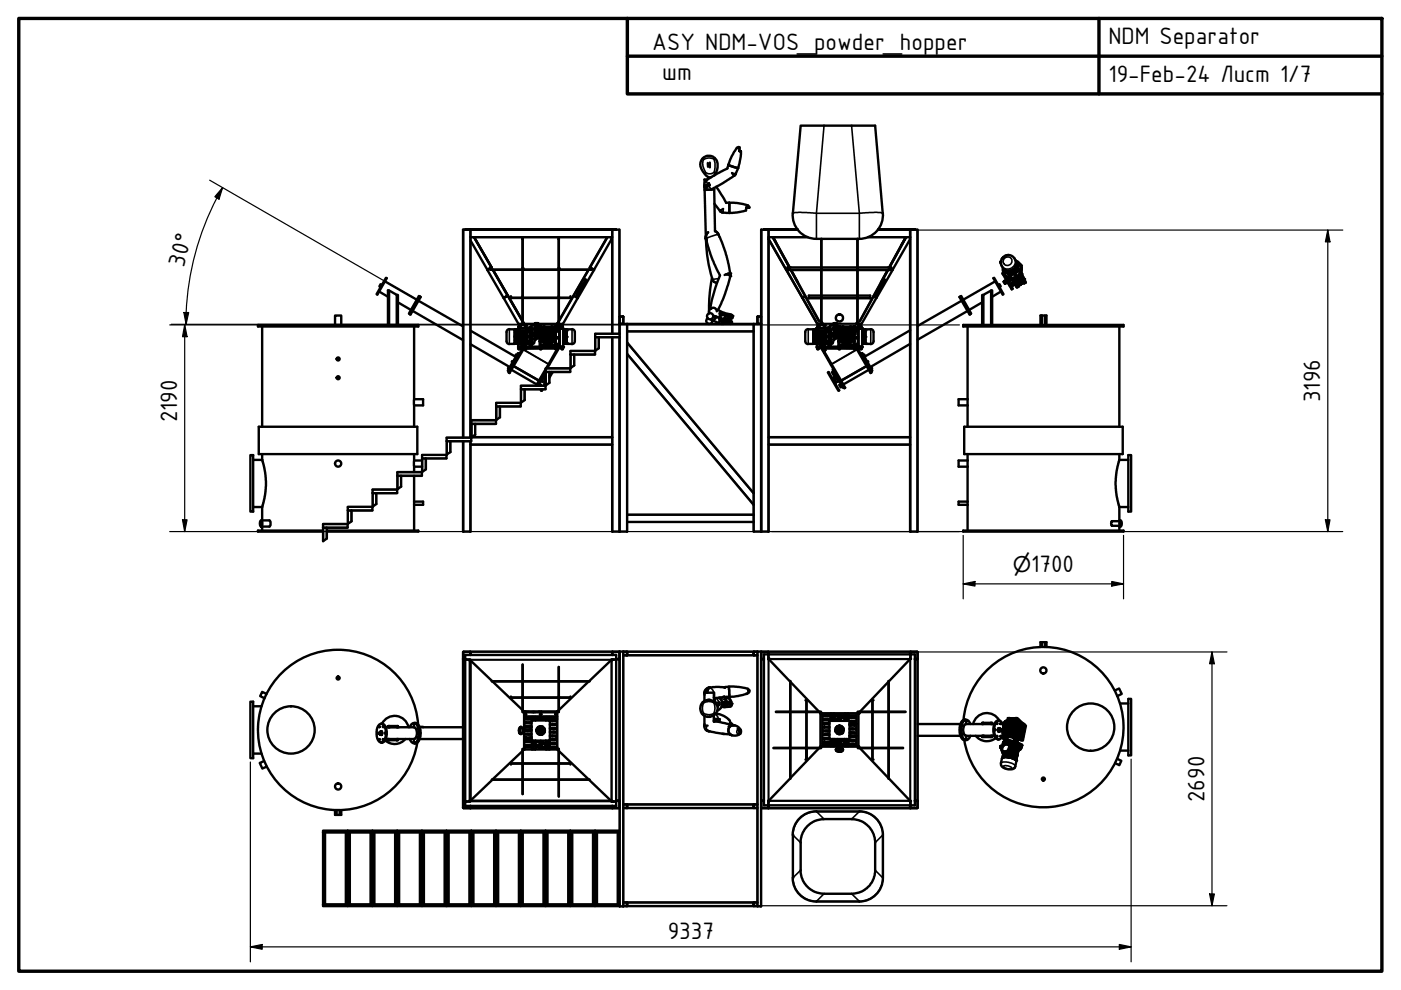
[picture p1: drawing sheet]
<svg xmlns="http://www.w3.org/2000/svg" width="297mm" height="210mm" viewBox="0 0 297 210" stroke-linecap="round" stroke-linejoin="round" font-family="sans-serif">
<defs><g id="words">
<g font-size="5.4">
<text x="138.3" y="10.6">ASY NDM-VOS_powder_hopper</text>
<text x="235" y="9.4">NDM Separator</text>
<text x="140.4" y="16.9">шт</text>
<text x="235" y="17.4">19-Feb-24 Лист 1/7</text>
<text x="38.9" y="56.7" transform="rotate(-75 38.9 56.7)">30°</text>
<text x="37.6" y="89.5" transform="rotate(-90 37.6 89.5)">2190</text>
<text x="279.9" y="85.3" transform="rotate(-90 279.9 85.3)">3196</text>
<text x="218.7" y="121.3">1700</text>
<text x="255.4" y="170" transform="rotate(-90 255.4 170)">2690</text>
<text x="141.6" y="199.2">9337</text>
</g>
<text font-size="4.6" x="214.7" y="121.3">⌀</text>
</g></defs>
<!-- layer: Visible (ISO) -->
<g fill="none" stroke="#000" stroke-width=".51">
<path d="M149.3 39.5l1-.6 .2 .4-.9 .5zM149.3 39.3l.1 .7M149.4 39.6v.7M149.8 38.3a1.08 1.08 0 0 0-.4 1.2M150 38l-.6 .1v.6M150.1 34.6v.8M150.3 38.9h-.1M150.5 34.5v1M151.4 39.8v.4h-.9M151.4 37.2l.4-.5 .3-1.1a1.92 1.92 0 0 0-2.2-2.5 1.92 1.92 0 0 0-.9 3.2l.9 1.1 .4 .2h.5M151.8 39.6l2.2 3.4h.6M154.4 34.9l-.1 .4a.62 .62 0 0 1-.7 .7l-3.8 2.2"/>
<path d="M154.4 34.9l2.1 .7M155.2 36.7l.5 .5M156 36.8a21.5 21.5 0 0 1-5.5 3.4h-.3l-.7-.4 .9-.5M156 36.7l-.3 .5M156.5 35.6l-.6 1.4-.2 .2M156.7 31.2a1.9 1.9 0 0 0-1.3 1.4l-1 2.3M156.8 31.9l.3 .2zM156.8 31.2l-.1 .8M157.1 32.1v1.1l-.6 2.4M81.6 59.7l6.8 3.9M81.8 58.9l.2 .1-2 3.5-.2-.1zM98.6 48.6l32 .1z"/>
<path d="M99.5 48.7h.1M99.7 48.7h.1M99.8 48.7h30v1.6h-30zM99.8 48.7h-1.6v44.1M99.8 50.3v42.5M99.8 51l7 12.2M100.5 50.3l3.7 6.4h-.2v.4M100.5 50.3l3.8 6.4M103.3 57.2l.9-.5zM104 57.1l.1 .1zM104.1 57.2h21.1M104.5 57.2l3.1 5.5"/>
<path d="M110.8 50.3v18.3v-18.3M110.8 56.7v.2M118.4 50.3l.1 18.3M118.4 56.7v.2M123.7 60h.2M124 59.6l.1 .2M124 59.6l-.1 .1M124 59.5l.1 .1M124.1 59.5l.1 .1M124.1 59.2l.2 .1-.1 .2-.1-.1M124.1 59.5h.1M124.8 57.2l-6.6 11.4"/>
<path d="M125.1 56.7l.8 .4zM125.1 56.7h.2v.4M125.2 57.2l.1-.1zM125.8 57.2h.1M125.9 57.1v.1M125.9 57.2l-3.4 6M125.9 57.2h.1M128.7 50.3l-3.7 6.4M128.8 50.3l-3.7 6.4M129.6 48.7h.1M129.6 50.8l-3.7 6.4M129.7 50.3l-.1 .5"/>
<path d="M129.8 48.7h.1M129.8 48.7h1.6v64M129.8 50.3v20.5M130.6 48.7h.1M149.4 40.3l.3 10.4M149.6 50.3l.1 .2M149.6 50.5l.1 .2M149.6 50.5h.1M149.7 50.1v.4M149.7 50.5l.2 .7M149.7 50.5v.6M149.7 51.1a29.7 29.7 0 0 0 1.3 7.9"/>
<path d="M149.9 51.2l.9 3.3 1.3 2.8a1.78 1.78 0 0 1 0 2.4l-1.2 3.9-.3 1.8M150.1 49.2a1.31 1.31 0 0 0-.3 1.6M150.2 49.2l-.5 .8 .2 1.2M150.3 40.2l-.9 .1M150.9 59a32.8 32.8 0 0 0-.6 6.9M151 59l.2 .5 .2 .3 .6 .2M151.4 40.2l.2 8.8M151.5 43.2l1.2 1.6 .4 .2a.29 .29 0 0 1-.4-.3 .29 .29 0 0 1 .4-.2l.2-.2M152.4 49.9l-.2-.5-.6-.4 .2 .1a7.1 7.1 0 0 1 1.6 3.3l.9 2.9 .5 2.7M152.6 44.7l.9 .4h1.1M154.6 43v2.1M154.6 43a12.3 12.3 0 0 1 3.9 .5"/>
<path d="M154.8 58l.1 .3M154.8 58l-.8 .2M154.8 58l-1.2 .3M154.8 58.6a32.8 32.8 0 0 1-2.5 7.1M154.8 58l.1 .2M154.9 58.3l-.1 .3M158.2 44h.7h-.7v.6l-.5 .2-1.5 .3h-1.6M158.5 43.6l.4 .4M162 48.6l.9 .1zM162.9 48.7h.1M162.9 48.6h.1M162.9 48.6v.1"/>
<path d="M162.9 48.6h6.2M162.9 48.7h6.2M163 50.7h.1M163 48.7h-1.6v20M163 50.3h8.2M163 50.7l3.7 6.5M163 48.7h.1M163.8 50.3l3.5 6.4M164 50.5l.4 .6M164.1 50.7l-.2-.4 3.5 6.4M166.7 57.2h.1zM167 57.1h22"/>
<path d="M167 57.2h22M167 57l-.2 .2M167 57l-.2 .1M167.5 56.7h-.5v.5M167.6 56.7l-.2 .1M167.6 56.7l-.3 .1M167.6 56.7h20.8M167.6 57.2l6 10.8M167.7 57.2l6 10.9M168.1 45.2a5 5 0 0 0 5 5.4M168.1 45.2l1.7-18.6h15.7l1.7 18.6a5 5 0 0 1-5 5.4h-9.1M169.1 48.7h-6.1v44"/>
<path d="M174.1 50.6v18.1l.1-18.1M174.1 56.7v.3M174.2 56.7v.3M181.8 50.6v18.1v-18.1M181.8 56.7v.3M184 50.3h9M186.1 48.7h8.5v64h-1.6v-18.4M186.2 48.7h6.8M186.2 48.6h6.8M187.1 59.9l.1 .1M187.2 59.6l.3 .1M187.3 59.4l.2 .1"/>
<path d="M187.4 59.4l-.1 .1M187.4 59.5h.1M187.5 59.2l.2 .1-.1 .2-.2-.2M187.5 59.5v.1M188.2 57.2l-5.9 10.9M188.3 57.2l-5.9 10.8M188.4 56.7l.2 .1M188.4 56.7l.3 .1M188.6 56.7l3.5-6.4-3.5 6.4M189 57l.3 .2h-.2M189 57l.2 .1M189.3 57.2l-3.5 5.9"/>
<path d="M191.5 51.4l-.4 .6M191.8 50.7l.2-.4-3.5 6.4h.5v.5M192 50.5l-.4 .6M192.9 48.7h.1M192.9 50.7h.1M193 48.7v44M193 50.7l-3.7 6.5M193 48.6h.1M193 48.6l1 .1zM193 48.6v.1M210.6 59l.2-.1 2 3.5-.2 .1zM211 59.7l-6.8 3.9"/>
<path d="M212.1 55.5h.1h-.1l.1 .1M212.1 55.7l.1 .2M212.1 55.6v.1M212.2 55.6v.1M212.2 55.7h.1M212.4 54.8v.1M212.5 54.8h-.1M212.6 58v.1M212.7 54.5l-.1 .1M212.7 58.2l1 1.7-.6 .3M212.7 57.8l-.2 .1h.3M212.8 54.5l.6-.4h.8l.6 .3 .5 .8a1.57 1.57 0 0 1-.6 2 1.57 1.57 0 0 1-2.1-.5l-.3-.6-.1-.8z"/>
<path d="M212.8 59.7l.3 .5M212.9 57.1l.2 .4zM212.9 57.1l.4 .6zM213 57.2l.5 .7M213 57.2l.4 .6-.3-.2M213.1 57.5l.1 .1M213.1 57.2l.5 .8M213.1 57.5l.1 .2M213.1 58.5l.8 1.2M213.2 57.3l.5 .7M213.2 58.6h.1M213.4 57.3l.4 .8"/>
<path d="M213.4 59.3l-.5 .3M213.4 59.4l-.6 .3M213.4 57.4l.5 .7M213.4 54.1v.1M213.4 58.7v.1M213.5 57.9h.1M213.6 58.8l-.2 .1M213.7 59.9l.2-.2 .1 .3-.2 .2zM213.7 54.1h.1M213.7 58.9l-.3 .1M213.8 57.4l.4 .8-.4-.8M213.8 58.9l-.3 .2"/>
<path d="M213.9 58.1l.3 .1 .9-.1M214 58.1h.1M214 57.4l.5 .8-.4-.8M214 58l.1 .1M214 58l-.1 .1M214 59l-.4 .3M214.1 58h-.1M214.1 58h.5M214.1 59l-.5 .3M214.2 58.1h.2M214.2 58.4l-.2 .1M214.2 58.3l.1 .3-.2 .1"/>
<path d="M214.2 57.4l.5 .7-.4-.7M214.2 58.5l-.1 .2-.2-.1h.2M214.3 58.6l-.3-.3-.1 .3M214.4 59.1l.1 .2-.7 .4M214.4 58.1h.2h-.1M214.4 59.1l.2 .2-.7 .4M214.5 59.1h.1M214.5 57.3l.4 .8-.4-.8M214.6 59.3l.2 .4M214.6 57.2h.1M214.7 57.2l.4 .7zM214.7 59.1l-.2 .1 .4 .6 .4-.1"/>
<path d="M214.7 57.2v.1M214.7 57.2h.1M214.8 57.2h-.1M214.8 57.9l-.2 .1M214.8 59.4v.1M214.8 59.8l.1 .2-.6 .4M214.8 58l-.1 .1M214.8 57.1l.5 .8-.4-.8M214.8 59.7l.2 .4-.7 .4M214.8 59.7l-.7 .5M214.9 58l.1-.1zM214.9 59l.5 1"/>
<path d="M214.9 57.7l.3 .3M214.9 59.9l.2 .3 .3-.2M214.9 59.3l.1 .1M215 57.8l-.2 .1M215 59.3l-.2 .2M215 57.6h.1M215 57.9l.1 .2M215 57.6l.2 .4M215 57.9l.1 .1M215 59l.3 .5M215.1 56.9l.4 .8-.5-.7M215.1 57.8h.1l-.1 .1"/>
<path d="M215.1 59.9h.2zM215.2 57.7l-.1 .1M215.2 56.7l.4 .8-.4-.7M215.2 58h.1M215.2 57.8v.2M215.2 58.9l.6 1-.5-1M215.2 58l.1 .2-.2-.1M215.2 58l-.1 .1M215.3 59.7l-.4 .1M215.3 56.5l.4 .8-.4-.7M215.3 59.5h.1M215.3 57.5l-.1 .2"/>
<path d="M215.3 59.5l-.2-.5 .5 1M215.3 55.3a1.95 1.95 0 0 1 .9 2.7 1.95 1.95 0 0 1-2.9 .6 1.85 1.85 0 0 1-.7-1.8M215.3 59.5v.2M215.3 59.5l.1 .1M215.4 57.6l-.1 .2zM215.4 59.5v.2M215.5 59.7h.1M215.4 56.2l.5 .8M215.4 58.9l.5 .9zM215.4 60l.3 .5M215.5 55.6l.2 .4zM215.5 56.1l.4 .8"/>
<path d="M215.5 56l.4 .7-.1 .1M215.5 55.9l.4 .8M215.5 59.3l-.1 .1M215.5 57.3l-.1 .2M215.5 59.7l.1 .2zM215.5 59.9l.3 .5-.2-.5M215.5 59.5l-.1 .1M215.6 58.8l.9 1.5M215.6 59.5h.1M215.6 57.1l-.1 .2M215.6 57.2v.2M215.6 57.1h.1"/>
<path d="M215.6 60h.1M215.6 59.7v.1M215.6 59.2v.1M215.7 56l.2 .3M215.7 57.2l-.3 .4 .2-.1M215.7 57.1h.1M215.7 56l.1 .2M215.7 59.7l-.1 .1M215.7 59.8l-.1 .2M215.7 59.5h.1M215.8 58.6l.9 1.6-1-1.5M215.8 59.2h.1"/>
<path d="M215.8 56.2l-.3-.6 .3 .7M215.8 57l-.2 .6-.3 .4M215.8 56.5h.1M215.8 56.2h.1M215.9 56.4l-.4-.6 .4 .7M215.9 60l.2 .5-.2-.4M215.9 58.6l.9 1.5-.6-1.2M215.9 59.7h-.2M215.9 57l-.2 .1M215.9 56.4h.1M215.9 59.6l.2 .1M215.9 58.6l.2 .4"/>
<path d="M215.9 59.7l-.1 .1M215.9 57.4l.2 .1zM215.9 57.4v-.2l.3-.1 .1 .2-.1 .2M215.9 56.3v.1M215.9 56.3h.1M215.9 59.7l.2 .1-.4 .2M215.9 59.3v.1M215.9 59.1h.1M216 58.5l.9 1.5M216 59.9l.3 .5-.3-.5M216 58.4l.3 .5zM216.1 59.2v.1"/>
<path d="M216.2 58.3l.5 .9M216.2 57.2h-.2l.2 .2-.1-.2-.1 .1 .2-.1v.2l-.2-.1M216.2 57.4l-.2 .1M216.3 58.9l.2 .3-.1-.1M216.3 57.2l-.1 .3h-.1M216.3 56a2 2 0 0 1-.7 2.8 2 2 0 0 1-2.7-.8M216.3 58.9h.1M216.4 58l-.1 .1M216.4 56.1a2.01 2.01 0 0 1-.9 2.6 2.01 2.01 0 0 1-2.6-.6l-.2 .1-.1-.1 .2-.1M216.4 57.9l.4 .7M216.5 58.1l1 1.8-.3 .2M216.5 59.2v.1z"/>
<path d="M216.5 57.8l.5 .9-.5 .2M216.5 57.8l.2 .4M216.5 58.4l-.1 .1M216.5 57.7l.2 .4M216.6 59.3l.2 .5-.3-.5M216.6 59.5l-.4 .2M216.7 59.1l.2-.1zM216.7 59.2l.5 .9M216.7 58.2h.1M216.8 58.7l-.5 .2 .2 .2M216.8 58.6l.3 .6M216.9 60h.1"/>
<path d="M216.9 59.9l.1 .1h-.1M216.9 59.9h.1M217 59.1l-.3 .1M217.1 59.9l.2-.1zM217.1 59.2h.1M217.3 59.6l-.3 .2 .3-.2M54.7 68.9h34v.3h-34zM55.6 69.2v21.3M71 68.9v-2h1.3v2M80.4 61.8l1.9 1.1M80.7 60.6v.2M80.7 60.7h.1"/>
<path d="M81 60.4l-.3-.1-.3 .4 .3 .1M82.3 68.9v-7.3h.2v7.3v-7.2l1.7 .8v6.4v-6.4h.2v6.4M84.4 64.1l2.7 1.6M87.5 65.9l10.7 6.2M87.8 69.2v15.4M88.7 63.8l9.5 5.4M88.8 62.8l.2 .1-2.1 3.7-.2-.1zM89 62.9l.2 .1-2.2 3.7-.1-.1zM99.8 73l8.3 4.8M99.8 70.1l9.5 5.6M106.8 63.2l.9-.5zM106.8 63.2l3.1 5.4"/>
<path d="M107.4 72.3a.61 .61 0 0 0 .6 .7M107.7 62.7l3.1 5.4-6.3-10.9 6.3 10.8M107.9 78l-.1-.1-.1 .2 .2 .1M108 69.8h1.1v3.1h-1.1M108 69.8a.61 .61 0 0 0-.6 .6v1.9M108.3 63.1l.2 .1zM108.3 62.8v.3M108.5 63.2h12.3M108.5 63.1h12.3M108.5 78.4l5.3 3.1M108.8 76.6h-.2l-.1 .1 .2 .1M108.9 77.6l5.4 3.1"/>
<path d="M109.1 71.3h.6v.1h-.6M109.2 72.7l-.1 .1M109.2 70.4v.1M109.2 72.3h.1M109.2 70.2v.2M109.2 70.2h2.3h.2v.2M109.2 69.9v.3M109.2 72.7v.1M109.2 72.7h.1M109.2 72.5v.2M109.2 72.3v.2M109.2 72.3h2.5"/>
<path d="M109.2 70.5h2.5M109.2 72.2h2.5M109.2 72.1h2.5M109.2 72h2.5M109.2 71.9h2.5M109.2 71.8h2.5M109.2 71.6h2.5M109.2 71.2h2.5M109.2 71.1h2.5M109.2 71h2.5M109.2 70.9h2.5M109.2 70.8h2.5"/>
<path d="M109.2 70.7h2.5M109.2 70.2h2.5M109.2 70l.9-.1zM109.2 72.8h2.5M109.2 72.7h2.5M109.2 72.5h2.5M109.2 70.5v.8M109.2 71.4v.9M109.2 70.4l.1 .1M109.3 70.5v.8M109.3 71.4v.8M109.3 72.3h-.1"/>
<path d="M109.3 69.9h-.1M109.3 69.9h.8h-.9M109.4 69.9h.1M109.4 71.4h.1M109.4 71.3l2.1 .1zM109.5 69.9h-.4v.2l1-.1-.9 .1M109.5 71.3h-.1M109.5 72.8l-.1 .1M109.6 75.2h-.2l-.1 .1 .2 .1M109.9 69.7h.1M109.9 72.9v.6h.6M109.9 73.5h.6"/>
<path d="M109.9 73.5v.1M109.9 73.5h.4M110 69.7h.1M109.9 69.7v.2M109.9 74h.3M109.9 69.2h.2zM109.9 69.2v.4M109.9 73.8v.2M110 75l-.2-.1-2.1 3.7 .1 .1M110.1 69.7v.5M110.1 69.6h.1M110.1 69.5v-.6h1.6v.7"/>
<path d="M110.2 75l-.2-.1-2.2 3.9 .1 .1M110.2 73.8v.2M110.4 69.5h.1M110.5 68.9l-.1 .6M110.5 73.5h.1M110.6 73.5l-.1 .1M110.6 73.4l-.1 .1M110.7 72.9l.4 .1v.2h-.4M110.7 72.9v.7M110.7 74l.3 .1-3 5-.1-.1zM110.7 74l.2-.2 .1 .1v.2M110.8 62.8v.1"/>
<path d="M110.8 73.4l-.1 .1zM110.8 68.3l.2 .4-1.1-.1M110.8 68.2l.3 .4M110.8 68.1l.3 .5M111 72.9v.3M111 73.9h.3M111.1 68.6h.1M111.1 68.6v.3M111.2 73.4h.1M111.3 74h.2M111.3 73.4h.2M111.3 73.4l-.1 .1h.4v-.1"/>
<path d="M111.3 73.8v.2M111.3 69.6h.1M111.3 68.9v.6M111.4 73.4v.1M111.4 71.3h.1M111.4 71.4h.1M111.4 71.3h.4M111.4 72.8l.1 .1M111.4 71.3h-.2v.1l1.1 .1M111.5 73.4h.1M111.5 73.8v.2M111.6 72.3l.1 .2"/>
<path d="M111.6 70.5v.8M111.6 71.4v.8M111.7 72.7l.1 .2h-2.7M111.7 72.7v.1M111.7 72.7h.1M111.7 72.5v.2M111.7 70.4l-.1 .1M111.8 70.3l-.1 .1M111.8 72.7v.2h.5M111.8 69.7v3M111.8 70.1h.3M111.8 72.7h.3"/>
<path d="M111.8 69.6h.1M111.8 69.6l-1.8 .1M111.8 69.6h.5M111.8 69.7h.5M112.1 70.3l.2 .1zM112.1 70.1v.2v-.2M112.1 72.4l.2 .3h-.2v-.1M112.1 72.4v.3zM112.1 70.2v.1M112.3 69.6h-2.3M112.3 70.2v-.2h-.2l.2 .3M112.3 72.4h-.2h.2v.2"/>
<path d="M112.3 71.3h-.5v.2M112.3 69.9h-.5v.2M112.5 70.3l.2 .1 .2-.1M112.5 70.3h.2M112.5 70.1h.2M112.7 70.1h-.2v-.7v4M112.7 70.1l.1 .2zM112.7 69.4h-.4v4h.4v-3M112.7 70.1v-.1l.2 .1M112.7 71.5v.6l.2-.1M112.7 71l.2 .1M112.7 72.4h.2"/>
<path d="M112.7 70.7h.8M112.7 70.6h.8M112.8 70v.3M112.9 72.4l-.2 .2M112.9 72.6l-.2 .1M112.9 71.1h.4M112.9 71.1v.9M113.2 69.7l.1 .1zM113.2 71.1l.1 .2zM113.3 69.6v.2h.2M113.3 69.8l.2 .1M113.3 71.1l.2 .2"/>
<path d="M113.3 71.3h.2M113.3 68.8l-.1-.1 .1 .2h.2M113.5 69h-.8v1M113.5 72l-.3 .8-.5 .3M113.5 68.6h-.2v.2h.2M113.5 69.6h-.2h.2M113.5 71h-.2l.2 .1M113.9 68.9h.2v.2h-.2M113.9 71.2h.2v.1M113.9 71.3h.2M113.9 68.5v3.2M114.1 69.1h.1h-.1v2.1l.1-.1"/>
<path d="M114.1 70.1l.2 .1zM114.1 70.9h.1l-.1 .1M114.1 68.9v-.4h-.6v3.1h.1v.4h-.7M114.1 71.3v.4h-.5M114.2 69.1l-.1-.3 .2 .5M114.2 69.1l-.1 .1M114.3 71l-.2 .4 .1-.2M114.3 69.3l-.1-.2h.2v1.9l-.2 .2 .1-.2M114.3 71l-.2 .1M114.3 69.3l-.2 .1M114.4 69.5h.1M114.4 70h.1"/>
<path d="M114.4 69.3h.1M114.4 70.7h.1M114.4 70.2h.1M114.4 71h.1M114.4 69.2h.9v.2h-.7v.8h-.2zM114.4 70.4v2h.2M114.5 73.4h.1M114.5 74h.3M114.5 69.2h.3M114.5 73.8v.2M114.5 73.9h-3M114.6 73.4h.1"/>
<path d="M114.6 73.4l-.1 .1h.3v-.1M114.6 69.6h.4v.6l2.6-.1M114.6 70.3h.4M114.6 70.2v2.9h3v-2.9M114.6 70.2h-.2v3.1h3.4v-3.1M114.6 70.4h.6l-.6 .1M114.6 70.6h.4zM114.6 70.8h.3zM114.6 70l.1 .2M114.6 70.2h.1M114.6 73.4v.1M114.7 70.2h.7h-.7"/>
<path d="M114.7 73.4h.1M114.8 71.9l.2 .5M114.8 71.3v.6M114.8 73.8v.2M114.8 73.9h3M114.8 71.9l.2 .2v.3M115 72.4l.4 .4 .5 .2M115 70.8l-.2 .5M115 70.9v.2l-.2 .2M115 69.6l.1 .5M115.1 69.7h2M115.3 79.8l.1-.1a.43 .43 0 0 1 .3 .3 .43 .43 0 0 1-.1 .4l-.2 .6 .2 .3"/>
<path d="M115.3 69.2l.1 .1M115.4 69.3l-.1 .1h1.7M115.4 69.8h1.5zM115.4 70h1.5zM115.4 69.3h1.5M115.4 72.8h.3l.2 .2M115.6 79.3h.1M115.6 79.7h.1M115.7 79.1h.1M115.7 78.9v-.8h5.2v.8h-4.4M115.7 78.9h.8v2.3l-.8 .5zM115.7 78.7l-1.8 3.1"/>
<path d="M115.7 78.2l-1.4 2.5M115.7 79.1l-1.6 2.7M115.8 78.1l.5-.9 .2 .1-.5 .8M115.9 70.2h.5l.5 .2M115.9 70.2l-.5 .2-.4 .4M115.9 70.3l-.2 .2h-.3M116.3 77.2l2-3.4 .1 .1-1.9 3.4M116.4 70.3l.2 .2h.3M116.5 79.7l.4-.8 .2 .1-.6 1.1M116.9 72.8h-.3l-.2 .2M116.9 70.4l.4 .3M116.9 69.3v.1"/>
<path d="M117 71.1v.3M117 69.2l.9 .1v.9h-.3v-.8h-.6zM117 69.2l-.1 .1M117 71h.1M117 71.1l.3-.1 .1 .1-.1 .3h-.2a.95 .95 0 0 1-1.1 1.2 .95 .95 0 0 1-.6-1.5 .95 .95 0 0 1 1.6 0M117.1 69.6v.5M117.2 71.5h.3M117.2 70.6h.4zM117.2 70.8l-.2 .2M117.3 70.7l.1 .3M117.4 70.8h.2zM117.5 69.6h-.4v.5"/>
<path d="M117.5 71.1v.8M117.5 71.9l-.2 .2v.3M117.5 71.9a1.42 1.42 0 0 1-1.6 1.1M117.6 70.2h-.7h.7M117.6 70.4h-.5l.5 .1M117.6 69.5h-.1v.2h.1M117.6 70.2h.3M117.7 73.4h.1M117.8 74h.2M117.8 73.4h.2M117.8 73.4l-.1 .1h.4v-.1M117.8 69.2h.2z"/>
<path d="M117.8 69.2h.1M117.8 73.8v.2M117.8 70.2v2.2h-.2M117.8 70.5h.1M117.9 70.1v.7M117.9 69.6h1.5l-.7 .1M117.9 69.7v.1M117.9 69.6h1.2M117.9 69.7h.7l-.2 .1M117.9 70.8h.1M117.9 69.8h.1M117.9 69.7l.2 .1"/>
<path d="M117.9 73.4v.1M118 73.4h.1M118 69.8h.1M118 69.2v.4M118 73.8v.2M118 69.7h.1M118.2 68.6v.9l-.1-.1M118.2 68.6v.8M118.2 69.5h.1M118.2 68.6h.1M118.2 69.4l.8 .1v.2M118.2 69.2v.3"/>
<path d="M118.2 68.6v.1M118.2 68.9h1v.3M118.2 68.7h1.1M118.2 70v.3M118.2 71.5v.2M118.2 72.9v.3M118.2 69h.5M118.2 73.8l-.2 .1M118.4 68.3l-.2 .3M118.5 69.7h.1M118.5 73.4l.1 .1zM118.5 62.8v.1"/>
<path d="M118.5 69.7h.2M118.6 71.5h-.4v.2h.4M118.6 70l-.4 .1v.2h.4M118.6 72.9l-.4 .1v.2h.4M118.6 69.6v4M118.6 69.7l-.1 .1M118.6 69.8l.8-.1v3.8M118.6 73.4l.2 .1M118.6 69.7v3.8h-8v-.6M118.6 69.8h.1M118.7 73.5l.1 .1M118.7 69l.3 .3"/>
<path d="M118.7 73.5h.1M118.8 68.9v.1M118.8 69.6l-.2 .2M118.8 73.5h.6M119 69.3v.2M119 73.5h.4M119.1 74h.2M119.1 69.2h.2zM119.1 69.2v.4M119.1 73.8v.2M119.3 69.2v.4M119.3 73.8v.2"/>
<path d="M119.4 69.7h-.4M119.4 71.3h.4l-.4 .1M119.4 72.3h.7M119.4 70.5h.7M119.4 70.8h.7M119.4 70.7h.7M119.4 71h.7M119.4 70.9h.7M119.4 71.2h.7M119.4 71.1h.7M119.4 71.6h.7M119.4 71.9h.7"/>
<path d="M119.4 71.8h.7M119.4 72.1h.7M119.4 72h.7M119.4 72.2h.7M119.4 69.9h.7zM119.4 69.9l.7 .1zM119.4 72.6l.7-.1zM119.4 72.7h.7zM119.4 72.8l.7-.1zM119.4 72.8h.7zM119.4 73.5v.3h-9.5v-.2h9.5M119.8 71.4h.1"/>
<path d="M119.8 71.3h.1M119.8 72.8l.1 .1M120 72.3l.1 .5M120 70.5v.8M120 71.4v.8M120.1 72.8h.1M120.1 70.4v.1M120.1 72.3h.1M120.1 69.9v.5M120.1 70.2h-.7h.7M120.1 72.7v.2h-.7M120.1 70.5v.8"/>
<path d="M120.1 71.4v.9M120.1 70.4l-.1 .1M120.1 71.3h-.6v.1h.6M120.1 70.1l-.7-.1 .7 .1M120.1 69.9h-.3M120.8 63.1h.1zM120.9 75.2v-.8h5.3v.8h-4.4M120.9 75.2h.9v2.3l-.9 .5zM120.9 62.8v.3M121.3 69.8a.61 .61 0 0 1 .6 .6v1.9M121.3 69.8h-1.2v3.1l1.2 .1a.61 .61 0 0 0 .6-.7M121.7 62.7l.8 .5-.9-.5"/>
<path d="M122.3 62.5h.2M122.4 62.2l.2 .1h-.2l.2 .1M122.4 62.4v.1M122.5 63.2l-3.2 5.5M122.5 62.2h.1M122.6 62.1h.1M122.6 61.9h.1M122.6 62l-.1 .2M122.7 61.9h-.1M122.7 61.9l.1 .1M122.7 62.1l-.1 .1M122.8 61.6h.1"/>
<path d="M122.8 62v.1M122.8 61.5l.1 .1M122.9 61.4l.2 .2M122.9 61.6l.1 .1M123 61.4v.1M123.1 61l.1 .2M123.1 61.3l-.1-.1 .1 .2M123.1 61l.2 .1M123.2 61.3l-.1 .1M123.2 60.9h.1M123.2 60.8l.1 .1M123.3 60.8l.1 .2-.1-.1"/>
<path d="M123.3 60.7h.2M123.4 60.5l.1 .1M123.4 60.5h.1M123.5 60.8h.1M123.5 60.6l.1 .1M123.6 60.2l.1 .1M123.6 60.1l.2 .1M123.6 60.2h.1M123.7 60.1h.1M123.8 60.3h.1M126.2 71.5h.8v2.3l-.8 .6zM129.8 71.5v22.8h-30v-.7"/>
<path d="M131.4 70.8h-5.2v.7M131.4 71.5h-4.4M131.4 68.7h1.6M131.4 68.6l.1 .1M131.4 68.6h.1M131.4 68.6l.7 .1M131.5 67.2h-.1M132.1 67.2h.1M132.1 67.2v1.4M132.2 67.2l-.8-.1v1.5M133 72.6v2.5M133 68.7h26.8v1.6h-26.8z"/>
<path d="M133 75.1l26.8 31.9M133 72.6l26.8 31.9M133 70.3v2.3M133 75.1v34M150 67.5a.66 .66 0 0 0 .1 1.1 .66 .66 0 0 0 .9-.6M150.3 66.1l.1 .3M150.3 66.3v.1M150.7 65.5a.74 .74 0 0 1 .8-.2 .74 .74 0 0 1 .5 .7M150.7 65.3l-.4 .5 .1 .6M150.9 67.9h.1M150.9 67.9l1.6 .7M151.2 66.9l1.5 .6"/>
<path d="M151.2 67l1.5 .5M151.8 67.2a.76 .76 0 0 1-1 .5l.1 .2M152.1 65.6a6.8 6.8 0 0 0 2.9 1l.2 .2M152.5 68.2l1.3-.1 .9 .3 .1 .3M152.6 66.4l.1 1.1M152.6 66.4l1.7 .6M152.7 67.5v.1M152.9 67.4h.1M153.8 68l.4 .1M153.9 68.1l-1.4-.6v1.2M154.2 68.1v.2l-1.3 .3 .5 .1M154.2 68.1h.8l.1 .2"/>
<path d="M154.4 67a.52 .52 0 0 0-.8 .5l.1 .1h-.1h-.9M154.4 67v.4M154.4 67h.1M154.5 67h.1M155.1 68.3v.2M155.1 68.3h.1M155.1 68.5l-.2 .2M155.2 66.8v.7l-1.6 .1 1.3 .3 .2 .3M155.2 66.8v.4l-.1-.2h-.6M155.3 67.1v.1M159.8 70.3v34.2M159.8 68.7h1.5"/>
<path d="M160.6 67.2v1.4M160.6 68.6l.1 .1M160.7 68.6h.1M160.7 67.2h.1M161.3 68.7l.1 44h-1.6v-2M161.3 67.2v1.4M161.3 68.6h-.6M161.4 67.2l-.8-.1v1.5M161.4 68.6l-.1 .1M170.1 63.1l-3.4-5.9 6.6 11.4h1.1l-.2-.4M170.1 63.1h.1zM170.1 63.2l3.2 5.4"/>
<path d="M170.7 62.8l-.5 .3M171.3 69.8a.61 .61 0 0 0-.6 .6v1.9M171.4 69.8h1.1v3.1l-1.2 .1a.61 .61 0 0 1-.6-.7M171.5 63.1h13M171.5 62.7h13v.5h-13zM172.5 71.3h.6v.1h-.6M172.5 72.7v.1M172.5 70.4v.1M172.5 72.3h.1M172.5 70.2v.2M172.5 70.2h2.4h.1v.2M172.5 69.9v.3"/>
<path d="M172.5 72.7h.1M172.5 72.5v.2M172.5 72.3v.2M172.5 72.3h2.5M172.5 72.2h2.5M172.5 72.1h2.5M172.5 72h2.5M172.5 71.9h2.5M172.5 71.8h2.5M172.5 71.6h2.5M172.5 71.2h2.5M172.5 71.1h2.5"/>
<path d="M172.5 71h2.5M172.5 70.9h2.5M172.5 70.8h2.5M172.5 70.7h2.5M172.5 70.5h2.5M172.5 70.2h2.5M172.5 70l.9-.1zM172.5 72.8h2.5M172.5 72.7h2.5M172.5 72.5h2.5M172.5 70.5v.8M172.5 71.4v.9"/>
<path d="M172.5 70.4l.1 .1M172.6 70.5v.8M172.6 71.4v.8M172.6 72.3h-.1M172.7 69.9h-.2M172.7 69.9h.7h-.9M172.7 69.9h.1M172.7 71.4h.1M172.8 71.3l2 .1zM172.8 69.9h-.3v.2l.9-.1-.9 .1M172.8 72.8l-.1 .1M172.8 71.3h-.1"/>
<path d="M173.2 72.9v.6h.6M173.2 73.6h9.6v.2h-9.6zM173.2 73.5h.4M173.2 69.7h.1M173.3 69.7h.1M173.3 69.6h-.1l.1 .1M173.3 74h.2M173.3 69.7h-.1v.2M173.3 69.2v.5M173.3 73.8v.2M173.4 69.6h.1M173.4 69.7v.5"/>
<path d="M173.4 69.5v-.6h1.6v.6M173.4 69.2h-.1h.1M173.5 73.8v.2M173.8 69.5h.1M173.8 68.9h.1M173.8 68.9v.6M173.8 73.5h.1M173.8 73.5l-.6 .1M173.9 68.9v-.3l.1 .3M174 73.5l-.2 .1M174 73.4l-.2 .1M174 72.9v.7"/>
<path d="M174 72.9l.4 .1M174 73.2h.4M174.1 62.7v.2M174.1 73.4l-.1 .1zM174.2 62.7v.2M174.3 73.8l-.1 .1 1.9 3.4 .2-.1-1.7-2.9M174.4 73.8l.1 .3M174.4 73.8l.2 .1M174.4 72.9v.3v-.2M174.5 74.3h.5M174.5 74.1h.5M174.5 74.1v.2"/>
<path d="M174.5 73.4h.1M174.6 74.1h.2M174.6 73.4h.2M174.6 73.4l-.1 .1h.4v-.1M174.6 73.8v.2M174.6 74.1v.2M174.7 69.6h.1M174.7 68.9v.6M174.8 71.3h.1M174.8 71.4h.1M174.8 71.3h-.3v.1h.6M174.8 71.3h.3v1.4"/>
<path d="M174.8 72.8v.1M174.8 73.4v.1M174.8 73.4h.1M174.8 73.8v.2M174.8 74.1v.2M174.8 73.9h3M175 70.5v.8M175 71.4v.8M175 74.1v.2M175 69.5h.1M175 72.3v.2M175 72.7l.1 .2h-2.6"/>
<path d="M175 72.7v.1M175 72.7h.1M175 72.5v.2M175 70.4l-2.5 .1M175 70.4v.9M175 71.4v.9M175.1 70.3l-.1 .1M175.1 71.3v.2M175.1 72.7v.2h.5M175.1 69.7v1.6M175.1 71.5h.5M175.1 70.1h.3"/>
<path d="M175.1 72.7h.3M175.1 71.3h.5M175.1 69.6h.1M175.1 69.6l-1.8 .1M175.1 69.6h.5M175.1 69.7h.5M175.4 70.3l.2 .1zM175.4 70.1v.2v-.2M175.4 72.4l.2 .3h-.2v-.1M175.4 72.4v.3zM175.4 70.2v.1M175.5 79l.2-.1 2.2 3.9-.1 .1z"/>
<path d="M175.6 70.2v-.2h-.2l.2 .3M175.6 72.4h-.2h.2v.2M175.6 70.3h.1M175.6 70.1h.1M175.6 72.4h.1M175.6 72.7h.1M175.6 69.6h-2.5h.1M175.6 69.9h-.5v.2M175.9 70.3l.1 .1 .2-.1M175.9 70.3h.1M175.9 70.1h.1M176 70.1h-.1v-.7v4"/>
<path d="M176 70.1l.1 .2zM176 70.1v-.1l.2 .1M176 69.4h-.4v4h.5v-1.6M176.1 71.7h.1M176.1 71.8h.1M176.1 71.5v.6l.1-.1M176.1 71l.1 .1M176.1 72.4h.1M176.1 71.7v.1M176.1 70.7h.7M176.1 70.4v1.3M176.1 70.6h.7"/>
<path d="M176.1 70v.3M176.1 77.3l2.9 5 .2-.1-.8-1.5M176.2 71.1h.4M176.2 71.1v.9M176.2 72.4l-.1 .2M176.2 72.6l-.1 .1M176.3 77.2l2.1 3.5M176.6 69.6v.2h.2M176.6 69.8l.2 .1M176.6 71.1l.2 .2M176.6 71.3h.2M176.6 68.7v.1v-.1"/>
<path d="M176.6 69.7v.1zM176.6 71.1v.2zM176.6 68.8l.2 .1M176.7 78.3l-.2 .1 2.3 3.9 .1-.1M176.7 78.7l-.3 .2 .1 .2 .3-.2M176.8 69h-.8l.1 1M176.8 72l-.2 .8-.5 .3M176.8 68.6h-.2v.2h.2M176.8 69.6h-.2h.2M176.8 71h-.2l.2 .1M176.9 79.7l.2-.1 .2 .2M177 79.1l-.4 .2 .1 .2 .3-.2"/>
<path d="M177.2 68.9h.2v.2h-.2M177.2 71.2h.2v.1M177.2 71.3h.2M177.2 68.5v3.2M177.3 79.9a.28 .28 0 0 0-.4-.2 .28 .28 0 0 0-.1 .5l.2 .5M177.4 79.9l-.4 .2 .1 .1 .4-.2M177.4 69.1h.1h-.1v2.1l.1-.1M177.4 70.1l.2 .1zM177.4 70.9h.1l-.1 .1M177.4 68.9v-.4h-.6v3.1h.2v.4h-.8M177.4 71.3v.4h-.4M177.5 69.1l-.1-.3 .2 .5"/>
<path d="M177.5 69.1l-.1 .1M177.6 71l-.2 .4 .1-.2M177.6 69.3l-.1-.2h.2v1.9l-.2 .2 .1-.2M177.6 71l-.2 .1M177.6 69.3l-.2 .1M177.7 69.5h.1M177.7 70h.1M177.7 69.3h.1M177.7 70.7h.1M177.7 70.2h.1M177.7 71h.1M177.8 69.3l.8-.1v.2h-.6v.8h-.2z"/>
<path d="M177.8 73.4h.1M177.8 70.4v2h.2M177.8 74h.3M177.8 69.2h.3M177.8 73.8v.2M177.9 73.4h.2M177.9 73.4l-.1 .1h.3v-.1M178 69.6h.4v.6l2.6-.1M178 70.3h.4M178 70.2v2.9h3v-2.9M178 70.2h-.2v3.1h3.4v-3.1M178 70.4h.6l-.6 .1"/>
<path d="M178 70.6h.4zM178 70.8h.2zM178 70h.1v.2M178 70.2h.1M178 73.4v.1M178.1 73.4h.1M178.1 71.9l.2 .5M178.1 71.3v.6M178.1 70.2h.6h-.6M178.1 73.8v.2M178.1 73.9h3M178.1 71.9l.2 .2v.3"/>
<path d="M178.3 72.4l.4 .4 .5 .2M178.3 70.8l-.2 .5M178.3 70.9v.2l-.2 .2M178.4 69.6v.5M178.4 69.7h2M178.6 69.4h1.7M178.6 69.2l.1 .1M178.7 69.8h1.6zM178.7 70h1.6zM178.7 69.3h1.6M178.7 69.3v.1M178.7 72.8h.3l.2 .2"/>
<path d="M179.2 73h.6M179.2 70.2h.6M179.2 70.2l-.5 .2-.4 .4M179.2 70.3l-.2 .2h-.3M179.8 70.3l.1 .2h.3M179.8 70.2l.6 .3 .4 .5M180.2 72.8h-.3l-.1 .2M180.3 69.3v.1M180.3 71.1a.95 .95 0 0 0-1.6 .1 .95 .95 0 0 0 .7 1.5 .95 .95 0 0 0 1-1.3M180.3 69.2h.9v1h-.2v-.8h-.7zM180.3 69.2v.1M180.3 71.1l.1 .3"/>
<path d="M180.3 71h.1M180.3 71.1l.3-.1 .1 .1-.1 .3h-.2M180.4 69.6v.5v-.5h.4M180.5 71.5h.3M180.5 71.4v.1M180.6 70.8l-.3 .2M180.6 70.6h.4zM180.7 72.4l-.5 .4-.4 .2M180.7 70.8h.3zM180.8 71.1l.1 .8M180.8 71.9l-.2 .2v.3M180.9 71.9l-.2 .5"/>
<path d="M181 70.2h-.7h.7M181 70.4h-.6l.6 .1M181 69.5h-.2v.2h.2M181 70.2h.2M181 73.4h.1M181.1 74h.3M181.1 69.2h.3zM181.1 69.2h.1M181.1 73.8v.2M181.1 73.4h.2M181.1 73.4l-.1 .1h.4v-.1M181.2 70.2v2.2h-.2"/>
<path d="M181.2 70.1v.7M181.2 69.7v.1M181.2 69.6h1.7h-1.7M181.2 69.7h.7l-.1 .1M181.2 70.8h.1M181.2 69.8h.1M181.2 69.7l.2 .1M181.2 73.4v.1M181.3 73.4h.1M181.3 69.8h.1M181.4 69.2v.4M181.4 73.8v.2"/>
<path d="M181.4 73.9h.2M181.4 69.7h.1M181.6 73.9l.1-.1 .2 .2-.2 .1zM181.6 70v.3M181.6 71.5v.2M181.6 72.9v.3M181.7 74.1l2 3.5M181.8 62.7v.2M181.8 69.7h.1M181.8 73.4l.1 .1zM181.9 69.7h.1v3.8h-8M181.9 74l2.8 5-.1 .1-.9-1.5"/>
<path d="M181.9 71.5h-.4v.2h.4M181.9 70l-.4 .1v.2h.4M181.9 72.9l-.4 .1v.2h.4M181.9 69.6v4M181.9 69.7l-.1 .1M182 69.5h.1M182 73.5l.1 .1M182 73.4l.1 .1M182 68.9h.5v.3M182 69.1l.2 .2-.1 .2M182.1 69l.2 .3M182.1 73.5h.1"/>
<path d="M182.1 69.6l-.1 .2 .8-.1v3.8M182.1 73.5h.7M182.1 69.6l-.1-1v1M182.2 68.9v.1M182.3 69.3v.3M182.4 73.5h.3M182.4 69.7h.3M182.4 74h.3M182.4 69.2h.3M182.4 75l.2-.1 2.2 3.9-.1 .1M182.4 69.2v.4M182.4 73.8v.2"/>
<path d="M182.6 75l.2-.1 2.2 3.7-.2 .1M182.7 69.2v.4M182.7 73.8v.2M182.8 71.3h.4l-.4 .1M182.8 72.3h.6M182.8 70.5h.6M182.8 70.8h.6M182.8 70.7h.6M182.8 71h.6M182.8 70.9h.6M182.8 71.2h.6M182.8 71.1h.6"/>
<path d="M182.8 71.6h.6M182.8 71.9h.6M182.8 71.8h.6M182.8 72.1h.6M182.8 72h.6M182.8 72.2h.6M182.8 69.9h.6zM182.8 69.9l.6 .1zM182.8 72.6l.6-.1zM182.8 72.7h.6zM182.8 72.8l.6-.1zM182.8 72.8h.6z"/>
<path d="M182.8 69.6l-.7 .1M182.8 73.5v.1M183 75.2h.2l.1 .1-.2 .1M183.1 71.4h.1M183.1 71.3h.1M183.1 72.8l.1 .1M183.3 70.5v.8M183.3 71.4v.8M183.4 72.3v.5M183.4 72.8h.1M183.4 70.4l-.6 .1M183.4 72.3h.1"/>
<path d="M183.4 69.9v.5M183.4 70.1l-.6-.1 .6 .1M183.4 70.2h-.6h.6M183.4 70.1h.1M183.4 72.7h.1M183.4 70.4v.1M183.5 71.3h-.6v.1h.6M183.5 69.9h-.4M183.5 72.7v.2h-.7M183.7 77.6l-5.3 3.1M183.9 76.6h.1l.1 .1-.2 .1M184.2 78.4l-5.4 3.1"/>
<path d="M184.6 69.8a.61 .61 0 0 1 .6 .6v1.9M184.6 69.8h-1.1v3.1l1.1 .1a.61 .61 0 0 0 .6-.7M184.7 78l.1-.1 .1 .2-.2 .1M185.2 62.8l.6 .3h-.1M185.3 62.8l.5 .3M185.6 62.4l.2 .1M185.8 62.2l.2 .1h-.3l.2 .1M185.8 62.4v.1M185.8 63.2l-3.1 5.4h-1.1l.2-.4M185.8 62.1l.1 .1M185.9 61.9h.2M185.9 61.9h.1"/>
<path d="M186 62.1l-.1 .1M186 62.1v.1M186.1 61.6h.1M186.1 62h.1M186.1 61.9v.1M186.1 61.5l.1 .1M186.2 61.4l.2 .1M186.2 61.5l.2 .1h-.2M186.4 61.4l-.1 .1M186.4 61.2l.1 .1M186.4 61.2l-.1 .1h.1M186.4 61l.2 .2"/>
<path d="M186.5 60.9l.1 .2M186.5 61.2v.2M186.5 60.9h.1M186.6 60.8v.1M186.6 60.8l.2 .1h-.2M186.6 60.6l.2 .2M186.7 60.5l.1 .1M186.8 60.5h-.1M186.8 60.6h.1M186.8 60.5l.1 .1M186.9 60.2l.2 .1M186.9 60.6v.1"/>
<path d="M187 60.1l.1 .2M187 60l.2 .1M193 70l-9.7 5.7M193 72.9l-8.5 4.9M203.4 63l.2-.1 2.1 3.7-.1 .1zM203.6 62.9l.2-.1 2.1 3.7-.2 .1zM203.9 63.8l-9.3 5.3M204.2 68.9h34v.3h-34zM205.1 69.2v15.4M205.1 65.9l-10.5 6.1M208.2 68.9v-6.4h.2v6.4v-6.4l1.7-.8v7.2v-7.3h.3v7.3M208.2 64.1l-2.7 1.6"/>
<path d="M211.7 60.4l.2-.1 .3 .4-.3 .1M212.2 61.8l-1.8 1.1M213.8 60.2l.2 .2M214 60.4l.2-.1 .1 .2-.2 .1zM214 60l.2 .3M214.3 60.5l.4 .7-.2 .2-.4-.8M215 60.2l-.5 .6M215 60.2l-.6 .4M215.1 60.1v.2l-.2 .1M215.1 60.2l.3 .5 .3-.2M215.1 60.3l-.2 .1M215.6 60.8l.2-.1z"/>
<path d="M215.7 60l.2 .5M215.7 60.5l.2 .3-.3 .2-.2-.3M215.8 60.5l-.4 .2M215.8 60l.1 .1-.1 .1M215.9 60.5l.1 .1zM215.9 60.6v.2M216.1 60h.1M216.5 60.3h.1M217 60l.2 .1M220.9 66.9h1v2M220.9 66.9h-.3v2M220.9 66.9v2"/>
<path d="M221.5 66.9v2M237.3 69.2v21.3M53.1 96.5h.6v12h-.6zM53.7 97.5h1.9M54.9 90.5h33.6v5.8h-33.6zM55.6 97.5l.5 1.9 .3 2.5-.2 3-.6 2.6M55.6 96.3v1.2M87.8 97.6v1.3M87.8 84.6v1.4M87.8 98.9h1.7M87.8 97.6h1.7M87.8 84.6h1.9v1.4h-1.9"/>
<path d="M87.8 86v4.5M87.8 96.3v1.3M87.8 98.9v1.2M89.5 97.2v-.8h5.2v.8h-4.4M89.5 97.2h.8v2.3l-.8 .6zM94.7 93.6v-.8h5.2v.8h-4.4M94.7 93.6h.8v2.3l-.8 .5zM98.2 93.6v19.1h1.6v-18.4M99.8 92.7h.1M99.9 89.9v-.8h5.3v.8h-4.4M99.9 89.9h.9v2.3l-.9 .5zM100 92.7h29.8"/>
<path d="M105.2 86.2v-.8h5.2v.8h-4.4M105.2 86.2h.8v2.3l-.8 .5zM110.4 82.6v-.8h5.3v.8h-4.4M110.4 82.6h.9v2.2l-.9 .6zM114.2 81.6l.3 .2M114.3 80.7l-.6 1.1M114.3 81.4l.4 .2-.1 .2M114.8 80.6l.3 .2v.2l-.4-.2M114.9 82.6l-.2 .2 .2 .1 .2-.3M115.1 80.2l.3 .1 .1 .4M115.4 80.2l-.4 .1M115.7 80.8l-.1 .5"/>
<path d="M115.7 81l-.4 .8M115.7 81.5l-.2 .3M129.8 94.3v18.4h3.2v-3.6h26.8v1.6l-26.8-.1M163 92.7h30v1.6h-30zM163 94.3v18.4h-1.6M177 80.9l-.1 .1M177 80.9l.2 .3M177.1 80.7l.1 .5M177.2 81.2l-.2 .1M177.2 80.2l-.2 .7M177.5 80.1v.1M177.6 80.3h-.5l-.2 .7"/>
<path d="M177.8 80.6l-.3 .2 .1 .2 .3-.2M178.3 81.4l-.4 .2 .1 .2 .4-.2M178.5 81.8l-.4 .2 .1 .1 .4-.1M204.4 90.5h33.6v5.8h-33.6zM205.1 97.6v1.3M205.1 84.6v1.4M205.1 84.6h-1.9v1.4h1.9M205.1 97.6h-1.9v1.3h1.9M205.1 86v4.5M205.1 96.3v1.3M205.1 98.9v7.5M237.3 97.5l-.6 2.4-.2 2.2 .2 3 .6 2.4"/>
<path d="M237.3 97.5h1.9M237.3 96.3v1.2M239.2 96.5h.6v12h-.6zM53.7 107.5h1.9M55.2 110.5a.35 .35 0 0 1 .5 .1 .35 .35 0 0 1-.1 .4 .33 .33 0 0 1 0 .5 .33 .33 0 0 1-.4 0zM55.4 110.3h1.7l.3 .4v.6l-.3 .3h-1.7M55.6 107.5v2.8M55.6 111.6v.9M68.5 111.9v-.8h5.2v.8h-4.4M68.5 111.9h.8v2.3l-.8 .5zM68.5 112.5h-13.8v.2h13.8M69.3 112.5h19.4v.2h-19.4"/>
<path d="M73.7 108.3v-.8h5.3v.8h-4.5M73.7 108.3h.8v2.2l-.8 .6zM79 104.6v-.8h5.2v.8h-4.4M79 104.6h.8v2.3l-.8 .5zM84.2 100.9h.8v2.3l-.8 .5zM87.8 106.4v.6M87.8 106.4h1.9v.6h-1.9M87.8 100.9v5.5M87.8 107v5.5M89.5 100.1h-5.3v.8M89.5 100.1v.8h-4.5M159.8 104.5v2.5"/>
<path d="M159.8 107v2.1M204.2 112.5h34v.2h-34zM205.1 106.4v.6M205.1 106.4h-1.9v.6h1.9M205.1 107v5.5M237.3 110.3h.2a.87 .87 0 0 1 0 1.3h-.2M237.3 107.5h1.9M237.3 107.5v3M237.3 111.5v1M237.4 110.5a.52 .52 0 0 1 .3 .9 .42 .42 0 0 1-.4-.2 .42 .42 0 0 1 .1-.5zM237.5 110.5h-1.7l-.2 .4 .2 .6h1.7M98.2 139.7l.1 .1"/>
<path d="M98.2 139.7h.1M98.3 138.3v1.3M98.3 138.2l-.1 .1M98.3 138.2l-.1 1.4M98.3 138.1h1.4M98.3 139.7h.3M98.6 139.8h-.4l.1 30M99.7 139.9l-1.1-.1v-.9h32v.9h-1v.2M99.7 138.2l.1 .1-1.5-.1M99.7 138.3v.6M99.8 140v29.8h-.3v.1h-.9v-30.1h.9v.2h.2M99.8 138.9v-.8h30v.8"/>
<path d="M129.9 138.2h1.4M129.9 138.1h1.4M129.9 138.2l-.1 .7M129.9 138.2l-.1 .1M130.6 139.8h.8v30M130.6 139.7h.7M131.3 138.2v1.4M131.3 138.2l.1 .1M131.3 139.7h.1M131.4 139.8v-1.7h.8v54.1M131.4 139.7l-.1 .1M132.2 138.2l.8 .1"/>
<path d="M132.2 138.1h.7M132.9 138.2v.7h-.7M133 138.9l-.8 .1M133 138.1h26.8v.9h-26.8zM159.9 138.9h.7M159.9 138.1h.7M159.9 138.2v.1M160.6 138.2l-.8 .1v.6l.8 .1M161.4 139.8v30h.6M161.4 138.3v-.2h-.8v54.1h.8v-22.4M161.4 138.3v1.5M161.4 139.8h.6"/>
<path d="M161.4 138.3l1.5-.1v.5M161.5 138.2l-.1 .1M161.5 138.1h1.4M162 139.7h-.6l.1 .1M162.8 138.2l.1 .1M162.9 139.7h.1M163 138.7v-.6h30v.6M163 139.7v.1M163 139.8h-.1v-1.1h-.9v32h.9v-.9M163 139.8h.1M163.1 139.8l4.3 4.6M192.9 139.8h.1v-1.1h1v32h-1v-.9"/>
<path d="M192.9 139.8l-4.4 4.6M193 139.7l-.1 .1M193 139.7h.1M193 138.7h-30.1v1l.2 .1M193 138.7v1h-.1v.1M193.1 138.1h1.3M193.1 138.2l-.1 .1M194 139.8h.5M194 139.7h.4M194.4 138.2h-1.3l-.1 .5M194.5 138.2l.1 1.4M194.5 138.2v1.4"/>
<path d="M194.5 139.8l.1 30h-.6M194.5 139.7h.1M194.6 139.7l-.1 .1M220.6 137.2v-1h1.3v1M220.9 136.2v1M221.5 136.2v1M53.1 148.8h.6v12h-.6zM53.7 159.8h1.8M53.7 149.7h1.8M56.5 147.1l-.9-.4-.4 .9 .9 .5M80.3 153.7a.8 .8 0 0 1 .9-.1 .8 .8 0 0 1 .5 .8l.1 1.3a1.48 1.48 0 0 1-1.1 1.7 2.7 2.7 0 0 1-.6-3.3zM80.4 153.9v.3z"/>
<path d="M80.4 156.7l.1 .2zM80.4 155.3a.22 .22 0 0 1 .4 .1 .22 .22 0 0 1-.2 .3h-.1zM80.6 155.2h.4M80.6 155.7h.4M80.7 155.2a.21 .21 0 0 1 .3-.1 .21 .21 0 0 1 0 .3 .24 .24 0 0 1 0 .3 .24 .24 0 0 1-.3 .1v-.1M80.8 153.4a1.44 1.44 0 0 1 1.2 1.7v.7a1.43 1.43 0 0 1-1.2 1.7M80.9 155.7v.1M80.9 155.1v.1M81 153.4a2.98 2.98 0 0 1 3.1-1.6 2.98 2.98 0 0 1 2.5 2.4M81.2 156.7v.2zM81.2 153.9v.3zM81.6 155.4h.1v.1z"/>
<path d="M81.8 156.7h6M81.8 154.2h6M82.3 153.9h.2v.3h-.2zM82.5 156.9v-.2h-.2v.2h.3M82.5 156.7h.1M82.5 154.1h.1M82.5 153.9h.1M82.6 153.9h1.6v.2h-1.6zM82.6 156.7h1.6v.2h-1.6zM84.2 153.9h.2v.3h-.2zM84.2 156.7h.2v.2h-.2zM86 156.7a2.98 2.98 0 0 1-4.4 .3"/>
<path d="M86.9 154.2a.85 .85 0 0 1 .4-.8 .85 .85 0 0 1 .9 .1l.2 .3a3 3 0 0 1-.5 3.8 1.05 1.05 0 0 1-1-.9M87.7 154.2a1.28 1.28 0 0 1 .6 1.8 .7 .7 0 0 1-.6 .7M87.7 153.5l.1 .2zM87.8 157.2v.2zM87.8 153.3h.3a1.97 1.97 0 0 1 1.1 2.1l-.1 .8a1.39 1.39 0 0 1-1 1.4h-.3M87.9 153.3a1.97 1.97 0 0 1 1.1 2.1l-.1 .8a1.39 1.39 0 0 1-1 1.4M88.5 154.4l.1 .2zM88.6 153.6a17 17 0 0 0-25.3-13.6 17 17 0 0 0-1.3 28.7 17 17 0 0 0 26.5-11.2M88.9 154.1l.8 .1M89 156.7h9.2M89 154.2h9.2M99.8 140.1l4.5 4.3"/>
<path d="M104.3 144.5h20.7M104.4 144.5l6.4 6.1M108.3 147.7v.2h12.6v-.2M108.3 147.9h12.6M110.1 155.3l.1 .2M110.1 154.4a.46 .46 0 0 1 .6-.2 .46 .46 0 0 1 .2 .7 .5 .5 0 0 1-.5 .7 .5 .5 0 0 1-.4-.7zM110.2 154.2v1.3M110.4 154.1l.3 .3 .1 .5a.66 .66 0 0 1-.4 .7M110.8 144.3v.2M110.8 140.9v10.1M110.8 158.8v9.6M110.8 159.2l-6.4 6.1"/>
<path d="M110.8 150.6l.3 .2M111.1 158.9v-8h7.1v8M111.1 158.9h7.1M111.1 152h7.1M111.1 158.9l-.3 .3M111.1 150.9h.3M111.1 152.5h.2M111.1 151h7.1M111.1 156.7h1.6M111.1 158.4h1.6M111.1 154.2h1.6M111.3 152.3h.5v.2h-.5z"/>
<path d="M111.3 153.9h.5v.2h-.5zM111.3 155.5h.5v.3h-.5zM111.3 157.2h.5v.1h-.5zM111.4 150.9h.2M111.5 153.1h.8v.2h-.8zM111.5 153.1v.2M111.5 154.7h.8v.3h-.8zM111.5 156.4h.8v.1h-.8zM111.5 156.4v.1M111.5 158h.8v.1h-.8zM111.5 154.7v.3M111.5 158v.1"/>
<path d="M111.6 150.9h2.6M111.8 152.5h.3M111.8 152.3h.3M111.8 154.1h.9M111.8 153.9h.3M111.8 155.8h.9M111.8 155.5h.3M111.8 157.3h.3M111.8 157.2h.3M111.8 150.9h.1M112.1 150.9h.1M112.1 152.3h.9v.2h-.9z"/>
<path d="M112.1 157.2h.9v.1h-.9zM112.2 154.2l.4 .2 .1 .3h-.4M112.3 153.3h.4M112.3 153.1h.4M112.3 155h.4M112.3 156.5h.4M112.3 156.4h.4M112.3 158.1h.8M112.3 158h.8M112.5 156.5l-.3 .2M112.7 152.8h3.9v4.2h-3.9zM112.7 153.9h-.6v.2"/>
<path d="M112.7 155.5h-.6v.3M112.7 156.1l-.1 .3M112.7 158.1v.7h.8v-.7M112.7 152.3v-.3h.4v.3M112.7 152.5v.3M112.7 157v.2M112.7 157.3v.7M112.8 150.9v.1M112.8 152h.1M112.8 158.8v.1M113 152.5h.9M113 152.3h.9"/>
<path d="M113 157.3h.9M113 157.2h.9M113.1 158h.6v.1h-.6zM113.1 150.9v.1M113.1 152h.4M113.1 152.5v.3M113.1 157v.2M113.1 157.3v.7M113.1 158.1v.7M113.2 150.9v.1M113.5 150.9v.1M113.5 152h.1"/>
<path d="M113.5 158.8v.1M113.5 152v.3zM113.5 152.5v.3M113.5 157v.2M113.5 157.3v.7M113.5 158.4h.7M113.7 154.7v.3h.7M113.7 154.7h.7M113.7 158.1h.7M113.7 158h.7M113.7 154.7h.1M113.8 155l.2 .5h.4"/>
<path d="M114 155l.2 .5M114 152.3h-.1v.2M114 157.2h-.1v.1M114 152.5h.6M114 157.3h.6M114 155h.1M114.1 154.2h.2M114.1 155l-.1 .1M114.1 154.1h.5M114.2 150.9h.3M114.3 158.3l-.1 .3 .1-.3h.3M114.3 155.1l-.1 .2 .1-.2h.3"/>
<path d="M114.3 154.2l-.3 .5M114.3 154.1v.1M114.4 157.5h.2v.2h-.2zM114.4 154.4h.2v.1h-.2zM114.4 155.8h.5M114.4 152.3h-.4v.2h-.1M114.4 157.2h-.4v.1h-.1M114.4 155h.4v-.3h.1v.3h-.1M114.4 158.1h.4l.1-.1-.1 .1M114.4 152.3v.2M114.4 154v.1M114.4 155.5v.3"/>
<path d="M114.4 157.2v.1M114.4 152.3h.2M114.4 155.5h.2M114.4 157.2h.2M114.5 155.3l-.2 .2M114.5 157.5v.2M114.5 150.9h.1M114.6 158.3v.3h-.3M114.6 155.1v.2l-.4 .2M114.6 152.5h.4l.1-.2-.1 .2M114.6 154v.1h.4M114.6 157.3h.4l.1-.1-.1 .1"/>
<path d="M114.6 154.5h.3a.44 .44 0 0 0-.5-.3 .44 .44 0 0 0-.3 .5M114.6 150.9h.3M114.6 158.6h.4M114.6 158.3h.8M114.6 155.1h.8M114.6 155.3h.4M114.6 157.5h1.1M114.6 154.4h.8M114.6 157l.2 .2M114.7 154.2l-.2 .3M114.7 155.3v.2M114.8 154.7h-.4v.3"/>
<path d="M114.8 158h-.4v.1M114.9 150.9h3.3M114.9 154.3v.1M114.9 157.5v.2h-.3M114.9 157.7h.8M115 155.1v.2h.4l.1-.2M115 158.3v.3M115 157.3l.2 .2M115 152.3h-.4v.2M115 154.1h.1M115 155.7v-.2l.1 .2M115 155.5h-.4v.3"/>
<path d="M115 157.2h-.4v.1M115.1 154.5l.1 .6M115.1 152.5h.6M115.1 154.7a.56 .56 0 0 0-.8 0l.1-.2-.1 .2M115.2 155.3v.2M115.4 158.6h.1M115.4 157.7l.3 .3M115.5 154.5h-.6l.2 .1M115.5 158.3v.3h.9M115.5 158.3h-.1v.3h-.4M115.5 158.3h.9M115.7 157.5h.7v.2h-.7z"/>
<path d="M115.7 158.6l.1 .2M115.7 157v.5M115.7 157.7v.6M115.8 158.6v.2h.4M115.8 152v.8M115.8 157v.5M115.8 157.7v.6M115.8 152h.1M115.8 158.8v.1M116.2 152h-.5v.8M116.2 158.6v.2h.4v-.2M116.2 152h.4v.8"/>
<path d="M116.2 152v.8M116.2 157v.5M116.2 157.7v.6M116.4 157.5h.7M116.4 157.7h.7M116.4 158.3h.9v.3h-.9zM116.5 152h.1M116.5 158.8v.1M116.6 157v.5M116.6 157.7v.6M116.6 156.7h1M116.6 155.1h1"/>
<path d="M116.6 153.6h1M116.6 152.5h1.6M116.6 155.9h.5M116.6 156.1h.5M116.6 154.4h.5M116.6 154.5h.5M116.6 152.8h.5M116.6 152.9h.5M117.1 157.5h.8v.2h-.8zM117.1 155.9h.8v.2h-.8zM117.1 154.4h.8v.1h-.8zM117.1 152.8h.8v.1h-.8z"/>
<path d="M117.3 156.7v.2h-.7M117.3 155.1v.2h-.7M117.3 153.6v.1h-.7M117.3 158.6h.3M117.3 158.3h.3M117.3 156.9h.3M117.3 155.3h.3M117.3 153.7h.3M117.6 158.3h.4v.3h-.4zM117.6 156.7h.4v.2h-.4zM117.6 155.1h.4v.2h-.4zM117.6 153.6h.4v.1h-.4z"/>
<path d="M118 158.4h.2M118.2 158.9l.2 .3M118.4 158.7v10.2M118.4 150.6l-.2 .2M118.5 144.3v.2M118.5 141.4l-.1 9.6M118.5 159.2l6.3 6.1M124.8 144.5l-6.3 6.1M125 144.4l4.5-4.4h.3v-.2h.8v30.1h-.8v-.1h-.2M149.4 151.8v2.1h.6M149.4 153.5a1.08 1.08 0 0 0 .5 1.4M149.6 154.7l.6 .3"/>
<path d="M149.9 154.9l.4 .1M150 145.9a1.08 1.08 0 0 0-.6 1.4M150.1 152h.1M150.1 152h.4M150.1 148.4h.1M150.2 155h.1M150.3 148.4l.9 .2 .6 .7a1.73 1.73 0 0 1-1.3 2.6M150.3 155h.1M150.3 155l4.5 .7M150.3 155l.2 .1M150.5 148.4a1.81 1.81 0 0 0-2 1.6 1.81 1.81 0 0 0 1.6 2M150.5 151.9h.1"/>
<path d="M150.5 145.8h-.3a.98 .98 0 0 0-.6 1.1M151.3 151.7v1.3M151.4 152.9l3.8 .8M151.4 152.8h.1M151.4 152.9h.1M151.4 146.9v1.1v-.1M151.4 146.9h-2v1.7M151.4 146.9v1.8M151.4 148l2.1-.3 .4 .5 .2 .6M151.5 148l.1 .9M151.6 152.8l.8 .1M151.6 152.4l.9 .1v.4"/>
<path d="M151.6 152.8v.2M151.6 149h1l-.1 .4M151.7 151.3l1.6 .4 1.3 .9M152.4 147.9l.6 .5 .2 .9-.3 .8-.8 .5M152.4 152.5h.2M152.5 149v.4h-.6M152.6 152.5h-.1M152.6 152.5v.4l-1-.1M152.7 147.9l-.2 .1M153 149.7l1.1 .1M153.1 148.8h1.9l.1 .4M153.2 155.5l.3 .1"/>
<path d="M153.2 149.2h1.9M153.5 145.7l.2 .1M153.5 145.7l-1.8-.1-1.4 .2h.3a.92 .92 0 0 0-.7 1.1 .87 .87 0 0 1 .7-1.1M153.7 145.9v-.2a.67 .67 0 0 1 .9 0v2.1l-1.1-.1M154 147.8h.3M154.2 149.2v.6l-.5 .1-.7-.1M154.3 148v-.2l.4 .2 .3 .8M154.6 145.6a9 9 0 0 1 4.2 .6l.1 .5a5.3 5.3 0 0 1-3.1 1l-1.2 .1zM154.6 152.6l.3 .7M154.7 149.8l-1.4 .1M154.8 153.3v.3M154.8 153.3h.1"/>
<path d="M154.9 153.4l.3 .1 .1 .2M154.9 153.3l-.1 .3M155.1 149.6l-.2 .2h-.7M155.1 149.2v.4M155.2 153.7l-.7 .4M155.2 153.7l.5 .1a1.1 1.1 0 0 0-1.2 .8 1.1 1.1 0 0 0 .7 1.3l-.6-.3M156.4 154.5a.59 .59 0 0 1 .7 .5 .59 .59 0 0 1-.4 .7l.1-.4zM156.5 154.7a.42 .42 0 0 1 .4 .2 .42 .42 0 0 1-.1 .5M157.1 155l-.3-.6-.6-.4a1.14 1.14 0 0 0-1.8 .7 1.14 1.14 0 0 0 1.5 1.3l1.1-.5M164 158.6h10.1M164.5 150.9h9.5M164.5 151h9.6"/>
<path d="M167.4 151h.2v7.6h-.2M167.4 158.6h.2v6.5M167.6 144.4v6.5h-.2M167.6 144.5l6.1 6.4M170.8 148.5h.2v2.4M171 151v7.6M173.7 158.6l-6.1 6.4M173.7 151l.2 .2M173.9 158.3l-.2 .3M174 151.3h7.8M174 151.3v7M174 151.3h8"/>
<path d="M174 158.3h8M174.1 151.3h.1M174.2 158.2l-.1 .1M174.2 158.2l-.2 .1M174.2 158.2h7.6M174.6 151.7h.5v.2h-.5zM174.6 153.3h.5v.2h-.5zM174.6 154.9h.5v.2h-.5zM174.6 156.5h.5v.1h-.5zM174.6 151.8h-.2v5.9h1.7M174.8 152.5h.8v.2h-.8zM174.8 154.1h.8v.2h-.8z"/>
<path d="M174.8 155.7h.8v.1h-.8zM174.8 155.7v.1M174.8 157.2h.8v.3h-.8zM174.8 152.5v.2M174.8 154.1v.2M174.8 157.2v.3M175.1 153.5h.8M175.1 151.9h.4M175.1 151.7h.4M175.1 153.3h.4M175.1 155.1h.8M175.1 154.9h.4"/>
<path d="M175.1 156.6h.8M175.1 156.5h.4M175.5 151.7h.9v.2h-.9zM175.6 152.7h.8M175.6 152.5h.8M175.6 154.3h.3M175.6 154.1h.3M175.6 155.8h.3M175.6 155.7h.3M175.6 157.5h.8M175.6 157.2h.8M175.9 152.8h4.2v3.9h-4.2z"/>
<path d="M175.9 153.3h-.4v.2M175.9 154.9h-.4v.2M175.9 156.5h-.4v.1M176.1 157.5v.7h.8v-.7M176.1 151.7v-.3h.3v.3M176.1 151.9v.6M176.1 152.7v.1M176.1 156.7v.5M176.2 151.3v.1M176.2 158.2h.1M176.4 151.9h.8M176.4 151.7h.8"/>
<path d="M176.4 152.5h.7v.2h-.7zM176.4 157.2h.7v.3h-.7zM176.4 151.4h.5M176.4 151.9v.6M176.4 152.7v.1M176.4 156.7v.5M176.4 157.5v.7M176.8 151.3v.1M176.8 158.2h.1M176.9 151.4v.3zM176.9 151.9v.6M176.9 152.7v.1"/>
<path d="M176.9 156.7v.5M176.9 157.7h.7M176.9 152.2l.3 .3M177.1 154.9h.1M177.1 155.1h.1M177.1 152.7h.7M177.1 152.5h.7M177.1 157.5h.7M177.1 157.2h.7M177.2 159l.5-.4h.7l.3 .4M177.2 154.3h.6M177.3 158.7l.7-.2a.5 .5 0 0 1 .6 .1 .5 .5 0 0 1 0 .6l-.8 .2a.48 .48 0 0 1-.4-.2 .48 .48 0 0 1-.1-.5z"/>
<path d="M177.3 159.1h1.3M177.3 159.2h1.3M177.4 151.7h-.2v.2M177.4 151.9h.6M177.4 155.1h.6M177.4 154.8v.1M177.4 154.3v.6h-.2v.2M177.4 155.1l.1 .4M177.4 154.1h.4M177.4 159.3h.4M177.4 152.7l.2 .1M177.5 154v.1"/>
<path d="M177.6 157.7h.4v.2h-.4zM177.6 154.4h.4v.3h-.4zM177.6 154.4v.3M177.6 157.7v.2M177.6 156.7l-.6 .5M177.6 154.3h.1M177.7 156.9h.3v.2h-.3zM177.7 155.3h.3v.2h-.3zM177.7 152.1h.3v.1h-.3zM177.8 151.7h-.4v.2h-.2M177.8 154.9h-.4v.2h-.2M177.8 152.7h.3v-.2h.1v.2h-.1"/>
<path d="M177.8 154.3h.3v-.2h.1l-.1 .2M177.8 157.5h.3v-.3h.1v.3h-.1M177.8 159.4l.2-.1v.1M177.8 151.7v.2M177.8 154.9v.2M177.8 151.7h.2M177.8 154.9h.2M177.8 152.1v.1M177.8 155.3v.2M177.8 156.9v.2M177.8 153.9v.2M177.9 154.3v.1"/>
<path d="M177.9 154.7v.2M178 151.7h.4v.2h-.4zM178 154.9h.4v.2h-.4zM178 157.9h.3M178 157.7h.8M178 154.4h.8M178 154.7h.3M178 156.9h1M178 155.3h.7M178 152.1h1M178 159.3h.2M178.1 152.5h-.3v.2"/>
<path d="M178.1 154.1h-.3v.2M178.1 157.2h-.3v.3M178.1 154.3h.3M178.2 155.6l.1-.1-.4 .2M178.2 153.9l.2 .5M178.2 154.1h.1M178.3 156.9v.2h-.3M178.3 155.3v.2h-.3M178.3 152.1v.1h-.3M178.3 157.1h.7M178.3 155.5h.3M178.3 152.2h.7"/>
<path d="M178.3 154.7l-.2 .2M178.3 153.9l.1 .2M178.3 154.4v.3M178.3 157.7v.2M178.4 155.5l-.1 .1M178.4 154v.4M178.4 154.7l.2 .6M178.4 151.7v.2M178.4 154.9v.2M178.4 151.8h.6M178.4 159.3l-.2 .1M178.4 154.7l-.1 .2"/>
<path d="M178.4 159.3h.1M178.5 154.1v.3M178.6 155.1l-.1 .2M178.6 154.7l.2 .5M178.6 155.2v.1M178.6 154.3l.1 .1M178.8 154.3l-.1 .1M178.8 157.9h.1M178.8 154.4v.3h-.5M178.9 157.7v.2h.8M178.9 157.7l-.1 .2h-.5M178.9 154.7v.1"/>
<path d="M178.9 157.7h.8M179 156.9h.7v.2h-.7zM179 152.1h.7v.1h-.7zM179 157.9l.1 .3M179 152.2v.6M179 156.7v.2M179 157.1v.6M179.1 157.9v.3h.4M179.1 151.4v.7M179.1 152.2v.6M179.1 156.7v.2M179.1 157.1v.6"/>
<path d="M179.2 151.3v.1M179.2 158.2h.1M179.5 151.4h-.5v.7M179.5 157.9v.3h.4v-.3M179.5 151.4h.4v.7M179.5 151.4v.7M179.5 152.2v.6M179.5 156.7v.2M179.5 157.1v.6M179.7 157.7h.9v.2h-.9zM179.7 156.9h.8M179.7 157.1h.8"/>
<path d="M179.7 152.1h.8M179.7 152.2h.8M179.8 151.3v.1M179.8 158.2h.1M179.9 151.8h1.7v5.9h-.2M179.9 152.2v.6M179.9 156.7v.2M179.9 157.1v.6M180.1 155.8l.3 .2M180.1 153.9h.4M180.1 153.5h1.5M180.1 156.1h.8"/>
<path d="M180.1 154.4h.8M180.1 152.9h.8M180.1 155.3h.4M180.1 155.5h.4M180.1 156h1.5M180.5 156.9h.7v.2h-.7zM180.5 155.3h.7v.2h-.7zM180.5 153.6h.7v.3h-.7zM180.5 152.1h.7v.1h-.7zM180.6 156.1v.2h-.5M180.6 154.4v.3h-.5M180.6 152.9v.1h-.5"/>
<path d="M180.6 157.9h.3M180.6 157.7h.3M180.6 156.3h.3M180.6 154.7h.3M180.6 153h.3M180.9 157.7h.5v.2h-.5zM180.9 156.1h.5v.2h-.5zM180.9 154.4h.5v.3h-.5zM180.9 152.9h.5v.1h-.5zM181.6 153.5h-1.3l-.2 .1h.4M181.8 158.2l.1 .1M181.8 151h10.2"/>
<path d="M181.9 151.3h-.1M181.9 150.9h10.1M181.9 158.6h9.6M182 151.3v7M182 158.3l.2 .3M182.2 151l-.2 .2M182.3 158.6l6.1 6.4M185 158.6v2.5h.2M185 151v7.6M185 148.5v2.4M185 158.6v2.5M185.2 148.5h-.2v2.4"/>
<path d="M188.4 144.4v6.5h.1M188.4 144.5l-6.1 6.4M188.4 144.4v6.5M188.4 151v7.6M188.4 158.6v6.5M188.5 158.6h-.1v6.5M188.5 151h-.1v7.6h.1M194.6 153.5h9M194.6 156h9M204 155.6l.1 .2zM204 153.7l.1 .2zM204.3 152.7a17 17 0 0 1 25.5-13.2 17 17 0 0 1 1 28.7 17 17 0 0 1-26.4-11.3"/>
<path d="M204.7 152.6a1.96 1.96 0 0 0-1.1 2.3 1.84 1.84 0 0 0 1.1 2M204.8 153.5h6M204.8 156h6M204.8 152.8l.1 .2zM204.9 156.5v.2zM204.9 152.6h-.4a1.96 1.96 0 0 0-1 2.3 1.84 1.84 0 0 0 1 2h.4M204.9 153.5a1.23 1.23 0 0 0-.6 1.8 .73 .73 0 0 0 .6 .7M205.7 153.5a.89 .89 0 0 0-.9-.9 .89 .89 0 0 0-.8 1l-.2 .7v1.2a1.32 1.32 0 0 0 1.2 1.4l.4-.3 .3-.6M206.9 156a2.98 2.98 0 0 0 4.2 .5M208.2 156h.2v.3h-.2zM208.2 153.3h.2v.2h-.2zM208.4 156.1h1.7v.2h-1.7z"/>
<path d="M208.4 153.3h1.7v.2h-1.7zM210.1 153.3h.3v.2h-.3v-.2M210.1 153.5h.1M210.1 156.1h.1M210.1 156.3h.1M210.1 156h.3v.3h-.3zM210.9 154.7l.1 .2zM211.3 153.3h.2l-.1 .2zM211.3 156.1l.1 .2zM211.6 154.5h.4M211.6 155h.4M211.7 154.4l.1 .1"/>
<path d="M211.8 155l-.1 .1M211.8 152.8a1.57 1.57 0 0 0-1.2 1.8v.5a1.52 1.52 0 0 0 1.2 1.7M211.9 152.8a2.98 2.98 0 0 0-3.1-1.6 2.98 2.98 0 0 0-2.5 2.3M211.9 154.5a.29 .29 0 0 0-.4 .1 .29 .29 0 0 0 .1 .4l.2 .2 .1-.2M212 154.5h.1a.24 .24 0 0 1 .1 .3 .24 .24 0 0 1-.2 .2zM212.1 158.4v.1M212.1 158.2l-.1 .2 .2 .2h.2l-.1-.4h.2M212.2 158.2h.1M212.3 158.5h-.2l.1 .1h.2M212.3 158.2h-.2v.2h.2M212.4 158.4v.1M212.4 158.2v.4"/>
<path d="M212.5 158.2v.2M212.5 158.5l-.1 .1M212.5 158.1l-.4 .1h.2M212.5 155.1l.1 .3h.2M212.5 158.2h.1M212.5 155.1h.3M212.6 155.6l.1 .3M212.6 159.4l.1 .3M212.6 154.7v.2M212.6 155.6h.3M212.6 159.3h.1M212.6 159.3v.1"/>
<path d="M212.6 159.3l.3 .2M212.6 159.2v.1M212.6 158.1l-.3 .8 .3 .5M212.7 157.4v.2M212.7 158a.45 .45 0 0 1 .1-.5 .45 .45 0 0 1 .5 0h1.2l1.3 .4a.75 .75 0 0 1 .7 .9l-.5 .1-.1-.1 .1-.2M212.7 159.4l.1 .1zM212.7 157.5h.1M212.7 155.9h.1M212.7 157.4h.1M212.7 155.9a2.44 2.44 0 0 1 2.6 .1l.6 .6M212.7 159.7l-.1 .9M212.7 154.1a1.16 1.16 0 0 0-1.1-1.3 2.81 2.81 0 0 0 0 3.9 .95 .95 0 0 0 1-.9"/>
<path d="M212.7 155.4v.2M212.7 155.9l-.1 .4M212.7 159.7l.2 .1M212.8 155.1v.3M212.8 155.4l.1-.1 .2 .1M212.8 159.4l-.1 .1M212.8 159.7l-.2 .9M212.8 155.4l-.2 .2M212.8 155.6l-.1 .3M212.8 159.7l-.1 .9 .2-.8M212.9 155.7l-.2 .2M212.9 155.6l.3-.1 1.5 .1v.2l-.8-.2-1 .2z"/>
<path d="M212.9 156.6l.1 .1zM212.9 156.6v.1M212.9 157.9h.1M212.9 156.4v.2a.3 .3 0 0 1-.2-.4 .3 .3 0 0 1 .4-.1h1.2l.8 .3a.57 .57 0 0 1 .6 .7M212.9 157.7l-.1 .3 .1-.3h.2M212.9 156.6h.1M212.9 153.1h.2M212.9 153.1l-.4 2M213 157.1l-.3 .4M213 159.7l-.2 .8 .2-.8 .1 .1M213 157.7h.1M213 154.2h.3"/>
<path d="M213 155.4l.4 .1M213.1 155h.1M213.1 154.5h.1M213.1 155v.2M213.1 154.5v.5M213.1 157l.9-.1 .7 .3-.7-.1-1 .1zM213.1 156.7h-.2l.2 .1M213.1 156.5v.2v-.2h-.3l.1 .2M213.1 157.8v-.1l.1 .1M213.1 154.3v.2M213.1 155.5h-.2M213.1 159.7l-.2 .8"/>
<path d="M213.1 154.3h.2M213.1 153.1l-.3 2M213.2 152.9l.4-.1-.2 .1M213.2 152.9h.2M213.2 152.9v.1M213.2 154.6h.1M213.3 159.7l-.2 .8 .2-.8 .1 .1-.1 .5M213.3 153l-.4 .1M213.3 153l-.2 .1M213.3 154.1h-.3l.1 .2M213.3 155h.1M213.4 153.6v.1"/>
<path d="M213.4 154l-.3 .1M213.4 153.7l-.2 .3M213.4 153.7h.1M213.4 155h.1M213.4 153.6h.1M213.4 155.3h.3zM213.4 159.2l.3 .3M213.4 153.5v.1M213.4 152.9v.5l-.1-.4M213.4 154.9l-.1 .1M213.4 159.7l-.1 .5zM213.5 155.1h1.2l.1-1-.2 1"/>
<path d="M213.5 156.3h.2M213.5 155.2l-.1 .1M213.5 156.3h.1M213.5 159.7l.1 .1M213.5 156.3h.2zM213.5 153.1h.1M213.6 155.4h.2M213.6 156.1l-.5 .3-.1 .8M213.6 159.8l-.2 .5M213.6 159.7l-.1 .8M213.7 155.1l.2-1-.2 1M213.7 155.3l.7 .1z"/>
<path d="M213.7 152.3l-.2 .8h.4M213.7 157.8h.1M213.7 156.3v.1M213.7 157.8h-.8l-.3 .3-.2 .8 .2 .4M213.7 155.5h1.1M213.7 155.1l-.1 .2M213.7 155.1h-.3l.3 .1M213.7 155.1h.7M213.7 156.2l1.3 .3M213.7 156.2l-.2-.1v.2M213.7 156.2v.1M213.7 156.1l-.1 .1"/>
<path d="M213.7 158.9l.4 .3M213.7 157.8l.3 .2M213.7 155.1h1M213.8 159.8l-.1-.1-.2 .8M213.8 157.7l-.4 .1M213.8 159.8l-.1 .7M213.8 159.7l-.1 .8M213.8 159.7h.1M213.9 153.1h-.4l-.3 1.5h.4h-.4l-.2 .8h.4M213.9 154.1l-.3 1M213.9 158h.5l.1 .1M213.9 152.7l-.1 .1"/>
<path d="M213.9 159.4l.1 .1zM214 158.1h.1M213.9 155.2v.1M214 158.1l.2 .3M214 159.4v.1M214 159.8l-.1-.1-.2 .8M214 152.5l.1-.3-.7 3.3M214 154.1l-.2 1M214 154.8v.1M214 152.4h1.3M214.1 155.4l.7 .1M214.1 152.4h.1v.1"/>
<path d="M214.1 152.2h-.4l.3 .1M214.1 154.9a.23 .23 0 0 1 0-.4 .23 .23 0 0 1 .4 .2l-.2 .2M214.1 159.8l-.2 .7M214.1 157.7l.7 .1M214.1 157.7l-.3-.1-.1 .3M214.1 153.6h.1M214.1 154.4h.1M214.1 157.7l-.1 .3M214.1 154.1h-.1l-.2 1M214.1 152.6l-.1 1.1 .2-1v-.1l-.2 1.1M214.1 159.8l-.2 .8M214.1 154.4v.2"/>
<path d="M214.2 158.1h.1M214.2 152.4h1.1M214.2 159.9l-.1-.1-.1 .8M214.3 152.6l-.2 1 .1 .2M214.3 158.1l-.1 .1M214.3 153v-.4l-.1 1.1M214.3 154.4h.1M214.3 153h.1M214.4 155.5h.1M214.4 154.5l.1 .2-.1 .2M214.4 155.2l-.1 .1M214.4 154.4h.1"/>
<path d="M214.4 152.5h.1M214.5 155l-.5-.1-.1 .2M214.5 152.6l-.4 1.8 .1 .1 .1-.1M214.5 153v.1M214.5 153v-.4l-.3 1.9M214.5 155.1l.1 .2M214.5 158.1l-.4 1.6h-1.4M214.5 153h.1M214.5 158.1l.2 .2M214.6 152.6l-.3 1.8M214.6 152.7h-.1M214.6 155.5h.2v.2"/>
<path d="M214.6 155.3l-.2 .1h.6M214.6 155.4l.2 .2M214.6 152.6l.1 .5-.3 1.3zM214.6 153h.1M214.7 158.3l.7 .3-.5 2.3M214.7 158.3l.1 .1M214.7 158.3l-.5 2.3 .1-.7M214.7 155.2l-.1 .1M214.7 155.6l.1 .1M214.7 157.2h.6M214.7 158.3l-.5 2.3M214.7 152.7h.1"/>
<path d="M214.8 152.6l-.4 1.8 .1 .1M214.8 153.6l-.4 1.5M214.8 155.7l.1-.1-.1 .2 .8 .4 .3 .4M214.8 155.6l.4 .2M214.8 155.5l.1 .2M214.8 153v.1M214.8 153v-.4l-.3 1.8M214.8 154.1h-.1l-.2 1M214.8 158.4h.1M214.8 153h.1M214.8 155.7v.1M214.8 154.6h.1"/>
<path d="M214.8 158.5l-.5 2.2M214.9 155.6l.7 .4 .3 .4M214.9 153.6l.1 .1M214.9 158.4l.2 .2-.5 2.2M214.9 152.7h.1M214.9 152.6l-.2 1 .2 .2M214.9 153.8l-.3 1.3v-.1M214.9 157.9l.2 .1zM214.9 158h.2zM215 154.9l-.1 .1M215 157.2h.1M215 157.7h-.2v.2l.4 .1v-.3l-.1 .3-.1-.1"/>
<path d="M215 156.6l.2 .1M215 158.4l-.4 2.4M215.1 156.4l-.1 .2M215.1 156.7h.1M215.1 156.6l.1 .1zM215.1 157.7h.1M215.1 158h.1M215.1 152.8l-.1-.2-.2 1 .1 .2 .2-1.2-.1 1.1M215.1 152.6l-.1 1.1M215.1 155.7l.2 .1M215.1 158.5l.2 .1-.5 2.2M215.1 154.6v.7l.3 .3v.2l-.4-.4z"/>
<path d="M215.1 153.1h.3l-.3 1.5h-.3zM215.1 156.6l.2-.1-.2-.1v.3M215.1 152.5h.1M215.1 153.1h.1M215.2 157.7h-.2l-.2 .2M215.2 156.5l-.2 .1M215.2 155h.1M215.2 156.7l.1 .2M215.2 158l.4 .2M215.2 152.6h-1.2l.1 .1M215.3 152.4l-.1 .1h-1.2l-.6 2.6M215.3 155.8l1.1 .8h-.3"/>
<path d="M215.3 156.6l-.2 .1M215.3 158.5l-.5 2.3M215.3 155.8h.1M215.3 155.5l.1-.4-.1 .4M215.3 155l-.1 .4 .1-.4-.1 .2M215.3 157.2v.3l-1.1-.3h-.9l-.6 .3M215.3 156.9h.4l-.1 .5 .1-.5M215.3 156.9v.3M215.3 158.6h.2M215.3 157.3h.1M215.3 152.8h.1M215.4 155.2v.2"/>
<path d="M215.4 155.4l.1 .2M215.4 157.4h.3M215.4 152.7l-.1 .1M215.4 155.5l.1 .2M215.4 155.4v.1M215.5 153.4h.1M215.5 158.6l.3 .1M215.5 158.6l.1 .1M215.5 158.6l-.5 2.3M215.5 153.3h.1M215.5 153.4l.2-.6-.1 .7M215.5 153.4l-.3 2"/>
<path d="M215.5 155.6v.1M215.5 155.6l.1 .1M215.6 153.2l-.4 1.5-.4-.1-.2 .8h.4M215.6 153.4l-.3 1.5M215.6 154.5v.5M215.6 158.7l-.5 2.3M215.6 158.6l-.5 2.4M215.6 158.7h.2M215.6 155h.1M215.6 154.5h.1M215.6 152.2l.5 .4-.1 .2-.3-.3-.1 .7zM215.6 152.3h-.3l-.2 .8 .4 .1"/>
<path d="M215.6 157.5l.1 .1a1.07 1.07 0 0 1 .9 .8 2.24 2.24 0 0 0-2-1.1l-.9-.1a.89 .89 0 0 0-1.1 .6M215.6 158.2l.3 .1-.1 .4M215.6 152.2l-1.5 .1M215.6 159v.1M215.6 158.2l-.1 .4M215.7 152.6l.1 .1h-.2M215.7 159l-.4 1.8zM215.7 159h-.1M215.7 158.9l-.1 .1M215.7 153.5l.2-.6-.1 .6M215.7 155l.2 .5M215.7 154.5v.5"/>
<path d="M215.7 157.4l.5 .2 .4 .5M215.7 157.4l-.3 .1M215.7 159v.1M215.8 152.9l-.1 .6M215.8 152.8h-.2l-.1 .6M215.8 155.5l.1 .4M215.8 152.8l-.2 .7zM215.8 158.8l-.5 2.3zM215.8 158.7h.1M215.8 158.7l-.1 .3M215.8 158.9h.1M215.8 153.3h.1"/>
<path d="M215.9 153l-.1 .4 .1-.4M215.9 156.7h.2M215.9 155.5l-.2 .1 .2 .3M215.9 154l-.2 .5M215.9 155.5l.1 .4M215.9 154.2v.2zM215.9 155.1v.2zM215.9 155.1v.2M215.9 154.2v.2M215.9 156.6l.3 .2-.3-.2M215.9 159l-.5 2.3zM215.9 158.9l-.5 2.4 .5-2.1"/>
<path d="M215.9 158.9l-.5 2.3M215.9 156.7l.1 .1M215.9 156.6l-.1 .4M215.9 153v.4M215.9 156.7l-.1 .1M215.9 156.5l.6 .5h.3M215.9 156.4l.2 .2-.2-.1M215.9 153.6l-.2 .4h.2M215.9 153.6l-.1 .4M215.9 155.9h.1M215.9 153.6h.1M215.9 156.4v.2"/>
<path d="M215.9 156.5l.2 .1M215.9 158.8h.3v-.2l.1 .1v.2l-.1-.1M216 158.8l.2 .1M216 158.8v.1M216 152.8l1.4 1.1h-.4M216 155.9l.3 .2M216 153.6l-.1 .4M216 153v.3M216.1 153l-.2 .3M216.1 153.1l.4 .3M216.1 152.6l.9 .9M216.1 158.6h.1"/>
<path d="M216.1 153l-.1 .3M216.1 158.9l-.2 .1M216.1 156.1h.2M216.2 156.1h.2M216.2 155.8v.1zM216.2 155.8v.1M216.2 158.6h-.2l-.1 .2M216.2 158.9h.1M216.2 153.4l.1-.1-.2 .1h.1M216.2 153.6v.2zM216.2 153.6v.2M216.2 156.8h.1"/>
<path d="M216.2 153.4l-.2 .2M216.2 153.4l.1 .5a1.23 1.23 0 0 0 .1 1.8h.1M216.2 153.4a.21 .21 0 0 1 .3 .1 .21 .21 0 0 1-.1 .3M216.3 156.1l.1-.1 .1 .1M216.3 153.3h-.3a1.51 1.51 0 0 0-.6 1.8l-.1 .4 .1-.1M216.3 156.8l.2 .1zM216.3 154.1a.39 .39 0 0 1 .4 .1 .39 .39 0 0 1 .1 .4 .51 .51 0 0 1 0 .6 .51 .51 0 0 1-.5 .2l-.2-.9zM216.3 154.7h.1M216.4 156v.1M216.4 153.8h.1M216.4 153.8v.1a1.21 1.21 0 0 0 .1 1.8l.5-.7-.2-.9-.3-.3M216.4 156.1h.1"/>
<path d="M216.5 154l.3 .5-.1 .8-.2 .2M216.5 154.3l-.3 .3v.5l.3 .2M216.5 153.4h.1M216.5 155.3h.1M216.5 154.3h.1M216.5 153.4v.1M216.5 153.8h.1M216.5 154.5a.21 .21 0 0 1 .2 .3 .21 .21 0 0 1-.2 .2zM216.5 154.4a.39 .39 0 0 0-.2 .4 .39 .39 0 0 0 .2 .3M216.6 153.4l.4 .6M216.6 153.4l-.1 .4M216.6 153.6l.1 .2z"/>
<path d="M216.6 155.8v.1zM216.6 153.6v.2M216.6 155.8v.1M216.6 158l-.1 .6M216.6 154.5a.28 .28 0 0 0-.2 .3 .28 .28 0 0 0 .2 .2M216.6 158v.1M216.6 156.1l-.1 .4M216.7 154.5a.27 .27 0 0 0-.4 .1 .27 .27 0 0 0 .1 .4l.1 .1 .2-.1M216.7 154.5a.29 .29 0 0 0-.4-.1 .29 .29 0 0 0-.1 .4 .26 .26 0 0 0 .2 .4 .26 .26 0 0 0 .3-.2M216.8 156.4l-.1 .2M216.8 153.8l.2 .1M216.9 155.1l.1 .2z"/>
<path d="M216.9 155.2v.1M216.9 154.3v.1M217 153.8l.2 .1zM217 154.2l-.1 .2zM217 155.5h.1M217 154h.1M217 154l.1 .5-.1 1M217 155.5l-.5 .6M217 153.9v.2M217.1 154.2h.2l-.2 .2 .2-.2M217.1 153.5l-.1 .2M217.1 153.5l.4 .4-.6 3.1-.4-.4v-.1v.1h-.4"/>
<path d="M217.1 153.5v.2M217.4 153.9l-.6 2.9-1.4-1.2M236.3 146.4l1-.4 .5 1.1-.9 .5M237.5 149.2h1.7M237.5 159.1h1.7M239.2 148.2h.6v12h-.6zM56 161.3l-.9 .5 .5 1.2 1-.5M68.5 176.5v-.4h5.2v.4M68.5 176.5h.4v15.2h-.4zM68.9 176.5h4.8v15.2h-.4v-15.2M71 171.8v1h1.3v-1M71.4 171.8v1"/>
<path d="M72 171.8v1M73.7 176.5v-.4h5.3v.4M73.7 176.5h.5v15.2h-.5zM74.2 176.5h4.8v15.2h-4.8M78.6 176.5v15.2M79 176.2l5.2-.1v.4M79 176.5v15.2h4.8M79 176.5h5.2v15.2h-.4v-15.2M79.3 176.5v15.2M84.2 176.2l5.3-.1v.4M84.2 176.5h.4v15.2h-.4zM84.6 176.5h4.9v15.2h-.5v-15.2"/>
<path d="M89.5 176.2l5.2-.1v.4M89.5 176.5h.4v15.2h-.4zM89.9 176.5h4.8v15.2h-.4v-15.2M94.7 176.5v-.4h5.2v.4M94.7 176.5h.4v15.2h-.4zM95.1 176.5h4.8v15.2h-.4v-15.2M98.2 171.2h.1M98.3 169.8h.3M98.3 169.9v1.4M98.3 169.8l-.1 .1M98.3 169.8l-.1 1.5M98.3 171.3h1.4"/>
<path d="M98.3 171.4h1.4M99.5 169.8h.2M99.7 169.8v.1h-1.1v1h32v-1h-1M99.7 171.3h.1M99.7 169.8h.1M99.7 170.9v.4M99.8 170.9v.5h30v-.5M99.9 176.5v-.4h5.3v.4M99.9 176.5h.5v15.2h-.5zM100.4 176.5h4.8v15.2h-.4v-15.2M104.3 165.3h20.7M104.3 165.4l-4.5 4.3"/>
<path d="M105.2 176.5v-.4h5.2v.4M105.2 176.5h.4v15.2h-.4zM105.6 176.5h4.8v15.2h-4.8M108.3 162.1v-.2h12.6v.2M110 176.5l.1 15.2M110.4 176.5v-.4h5.3v.4M110.4 176.5v15.2h4.8M110.4 176.5h5.3v15.2h-.5v-15.2M110.8 165.3v.1M110.8 176.5v15.2M115.7 176.5v-.4h5.2v.4M115.7 176.5h.4v15.2h-.4z"/>
<path d="M116.1 176.5h4.8v15.2h-.4v-15.2M118.4 165.3v.1M120.9 176.5v-.4h5.3v.4M120.9 176.5h.4v15.2h-.4zM121.3 176.5h4.9v15.2h-.5v-15.2M125 165.4l4.5 4.4-29.7 .1M126.2 176.5h.4v15.2h-.4zM126.6 176.5h4.8M129.8 171.2h.1M129.8 170.9v.4M129.9 171.3h1.4M129.9 171.4h1.4"/>
<path d="M130.6 169.8h.8M130.6 169.8h.7M131 176.5v15.2h.4M131.3 169.8l.1 .1M131.3 169.8v1.5M131.3 171.2h.1M131.4 176.1h-5.2v.4M131.4 169.8v22.4M132.2 170.6h.7v.7M132.2 170.5l.8 .1M132.9 171.2v.1M133 171.2l-.8 .1"/>
<path d="M133 170.5h26.8v.8h-26.8zM159.8 171.2l.8 .1M159.9 171.2v.1M160.6 170.6h-.7M160.6 170.5l-.8 .1v.7M161.4 171.2l.1 .1zM161.5 169.8l-.1 .1 .6-.1M161.5 171.3h1.4M161.5 171.4h1.4M162.9 169.8v.1M162.9 170.7v.6M162.9 171.2l-.1 .1"/>
<path d="M163 169.8v.1M163 170.7v.7h30v-.7M163.1 169.7l-.2 1h30.1M163.1 169.7l-.2 .1M167.5 165.1l-4.4 4.6M168.1 177.1v9M170.8 161.1h.2M171 161.1v-2.5v2.5M171.2 175.1a4.9 4.9 0 0 1 3.5-1.4h5.9a5.1 5.1 0 0 1 4.9 5v5.8a5.1 5.1 0 0 1-4.9 5h-5.9a5 5 0 0 1-4.9-5v-5.8a5.1 5.1 0 0 1 1.4-3.6zM173.1 172a5 5 0 0 0-5 5M173.1 172.1h9.1M182.2 172a5 5 0 0 1 5 5v9.1"/>
<path d="M188.5 165.1l4.4 4.6M192.9 169.7v.2h.1v.8M192.9 169.8h.1M192.9 169.7v.1M193 169.8v.1M193 171.2l.1 .1M193 170.7v.6M193.1 171.3h1.3M193.1 171.4h1.3M194 169.8h.4M194.5 169.8l.1 1.5M194.5 169.8v1.5"/>
<path d="M194.5 171.2h.1M212.4 160.8l.4-.3h.6l1 .2 .9 .4 .2 .3-.4 1.4-.4 .3h-.9l-1.1-.4-.5-.5zM212.6 160.6v.1M213.1 160.5l.1-.7-.1-.1-.1 .8M213.3 160.2l-.1 .3M213.4 160.5h.1M213.5 160.4v.1M213.5 160.5h.1M213.5 160.1l-.1 .1M213.6 160.5h.1M213.7 160.5h.1M213.8 160.5v.1"/>
<path d="M214 160.6h.1M214.1 160.6h.1M214.2 160.6v.1M214.3 160.7h.1M214.5 160.7v.1M214.8 160.8h.1M215.3 160.8h.1M215.3 160.8v.1M215.3 160.8v.3M236.9 160.9l.8 .4-.4 .9-.9-.4M68.5 191.7v.4h5.2v-.4M68.9 191.7h4.4"/>
<path d="M73.7 191.7v.4l5.3-.1M79 191.7v.3M79 192h5.2M84.2 191.7v.3M84.2 192h5.3M84.6 191.7h4.4M89.5 191.7v.3M89.9 191.7h4.4M94.7 191.7v.4l-5.2-.1M94.7 191.7v.4h5.2v-.4M95.1 191.7h4.4M99.9 191.7v.4h5.3v-.4"/>
<path d="M100.4 191.7h4.4M105.2 191.7v.4h5.2v-.4M110.4 191.7v.4h5.3v-.4M115.7 191.7v.4h5.2v-.4M116.1 191.7h4.4M120.9 191.7v.4h5.3v-.4M121.3 191.7h4.4M126.2 191.7v.4h5.2M126.6 191.7h4.4M132.2 191.4h.7v.7h-.7M132.2 191.3l.8 .1M133 192.1l-1.6 .1"/>
<path d="M133 191.3h26.8v.8h-26.8zM159.9 192.1h.7M160.6 191.4h-.7M160.6 191.3l-.8 .1v.7h.8M168.1 186.1a5 5 0 0 0 5 5M187.2 186.1a5 5 0 0 1-5 5h-9.1"/>
<circle cx="214" cy="58.4" r=".07"/>
<circle cx="214.1" cy="58.5" r=".11"/>
<circle cx="214.9" cy="59.3" r=".11"/>
<circle cx="216.4" cy="58.4" r=".1"/>
<circle cx="71.7" cy="76.1" r=".32"/>
<circle cx="115" cy="71.6" r=".06"/>
<circle cx="115.3" cy="70.8" r=".06"/>
<circle cx="115.3" cy="72.4" r=".06"/>
<circle cx="116.1" cy="71.6" r=".74"/>
<circle cx="116.1" cy="71.6" r=".49"/>
<circle cx="116.1" cy="71.6" r=".36"/>
<circle cx="116.1" cy="71.6" r=".28"/>
<circle cx="116.1" cy="70.5" r=".06"/>
<circle cx="116.1" cy="72.8" r=".06"/>
<circle cx="116.9" cy="70.8" r=".06"/>
<circle cx="116.9" cy="72.4" r=".06"/>
<circle cx="117.3" cy="71.6" r=".06"/>
<circle cx="118.7" cy="69.3" r=".19"/>
<circle cx="150.6" cy="67" r=".66"/>
<circle cx="178" cy="67.4" r=".77"/>
<circle cx="178.3" cy="71.6" r=".06"/>
<circle cx="178.7" cy="70.8" r=".06"/>
<circle cx="178.7" cy="72.4" r=".06"/>
<circle cx="179.5" cy="71.6" r=".74"/>
<circle cx="179.5" cy="71.6" r=".49"/>
<circle cx="179.5" cy="71.6" r=".36"/>
<circle cx="179.5" cy="71.6" r=".28"/>
<circle cx="179.5" cy="70.5" r=".06"/>
<circle cx="179.5" cy="72.8" r=".06"/>
<circle cx="180.3" cy="70.8" r=".06"/>
<circle cx="180.3" cy="72.4" r=".06"/>
<circle cx="180.6" cy="71.6" r=".06"/>
<circle cx="71.7" cy="80.1" r=".32"/>
<circle cx="71.7" cy="98.3" r=".66"/>
<circle cx="61.7" cy="154.8" r="5"/>
<circle cx="71.7" cy="143.8" r=".32"/>
<circle cx="80" cy="155.5" r=".09"/>
<circle cx="88.6" cy="156.4" r=".09"/>
<circle cx="111.4" cy="151.4" r=".11"/>
<circle cx="111.4" cy="151.4" r=".15"/>
<circle cx="114.6" cy="154.9" r=".91"/>
<circle cx="114.6" cy="151.4" r=".11"/>
<circle cx="114.6" cy="151.4" r=".15"/>
<circle cx="117.9" cy="151.4" r=".11"/>
<circle cx="117.9" cy="151.4" r=".15"/>
<circle cx="178" cy="154.8" r=".91"/>
<circle cx="178" cy="158.7" r=".11"/>
<circle cx="212.2" cy="156.2" r=".11"/>
<circle cx="212.2" cy="153.4" r=".11"/>
<circle cx="213.3" cy="154.9" r=".1"/>
<circle cx="213.8" cy="152.7" r=".1"/>
<circle cx="214.9" cy="154.9" r=".11"/>
<circle cx="215.3" cy="152.8" r=".09"/>
<circle cx="216.7" cy="156.4" r=".11"/>
<circle cx="221.2" cy="142.1" r=".66"/>
<circle cx="231.2" cy="154.2" r="5"/>
<circle cx="71.7" cy="166.7" r=".66"/>
<circle cx="221.2" cy="165.2" r=".32"/>
</g>
<!-- layer: Visible Narrow (ISO) -->
<g fill="none" stroke="#000" stroke-width=".34">
<path d="M149.2 33.8l-.2 .8 .2 1a1.34 1.34 0 0 0 .8 1.2 1.34 1.34 0 0 0 1.4-.3M149.6 36.5l-.1 .5M149.8 38.2l.3 .8M150.2 39.4l.7 .7M151.3 33.7l.3 .8v1.2a1.05 1.05 0 0 0 0 1.1v.1M151.6 33.5a.45 .45 0 0 1-.7 .1l-.8-.1-.9 .3-.3-.1M155.2 36.7l.8 .1M156.2 31.4l.6 .2M174.7 26.6l-1.6 18.6M180.6 26.6l1.6 18.6M98.3 48.7v44.1M99.7 48.7v44.1"/>
<path d="M99.8 50.2h30M99.8 48.8h30M103.4 57.1l.1 .1M110.8 50.7h.1M118.4 50.7h.1M125.9 57.1l-.1 .1M129.9 48.7v22.1M131.3 48.7v22.1M152.3 49.7l-1.6 .4-1 .5M152.4 59.1l-1.4 .1M153.3 44.3v.8M154 58.2l.8 .4"/>
<path d="M158.5 43.5l.1 .5M161.5 48.7v64M162.9 48.7v64M163 50.2h8M163 48.8h6.2M163 48.7h-.1M167.1 57.2h.1M168.1 45.2l1.2-.2 3.8 .2M173.1 45.2v5.4M173.1 45.2h9.1M174.1 50.8h.1M174.1 50.7h.1"/>
<path d="M181.8 50.8h.1M181.8 50.7h.1M182.2 45.2l3.2-.2 1.3 .1 .5 .1M182.2 45.2v5.4M184.2 50.2h8.8M186.1 48.8h6.9M188.8 57.2h.1M193 48.7h.1M193.1 48.7v64M194.4 48.7v64M213 59.5v.1M213.2 57.7l.1 .1"/>
<path d="M213.3 57.7l.1 .1M213.6 58h.1M213.8 58.1h.1M213.8 57.4h.1M214.1 57.4h.1M214.2 58.2h.1M214.3 57.4h.1M214.5 58.2h.1M214.5 57.3h.1M214.6 57.2h.1M214.7 58.1h.1M214.9 57.1h.1"/>
<path d="M214.9 58.1h.1M215.1 57h.1M215.1 54.8a1.57 1.57 0 0 1-.6 2 1.57 1.57 0 0 1-2.1-.4M215.1 57.8l-.1 .1M215.1 58.1l.1 .2M215.2 58l-.1 .1M215.2 56.7h.1M215.2 58.1l.1 .1M215.3 57.8h.1M215.3 56.5h.1M215.5 57.7h-.1M215.6 57.5h.1"/>
<path d="M215.8 57.3h-.1M215.8 56.2h.1M215.8 56.1l.1 .3M215.9 56.4h.1M215.9 56.9h.1M215.9 56.6v.1M80.7 60.7l-.1 .1M106.8 63.1l.1 .1M108 69.8v3.1M108.7 77.5l.2 .1M109.1 71.3h.3l-.3 .1M109.1 69.9h.2"/>
<path d="M109.1 72.8h.2M109.2 70.1h.1M109.2 70.2h.1M109.2 70.5h.1M109.2 70.7v.1M109.2 70.9v.1M109.2 71.1v.1M109.2 71.6h.1M109.2 71.8v.1M109.2 72v.1M109.2 72.2v.1M109.2 72.5h.1"/>
<path d="M109.3 70.2h.1M109.3 70.5h.1M109.3 70.7h.1M109.3 70.9h.1M109.3 71.1h.1M109.3 71.6h.1M109.3 71.8h.1M109.3 72h.1M109.3 72.2h.1M109.5 71.3v.1M110 69.6h.1v.6M110.1 68.9h1.6"/>
<path d="M110.5 72.9v.7M110.8 68.6h.1M110.8 72.9h.1M110.8 73.2v.2M110.8 73.5h.4M110.9 74.1l5.4 3.1M111 74.1l5.3 3.1M111.1 68.6h2.4M111.4 71.3v.1M111.5 70.2h.1M111.5 70.5h.1M111.5 70.7v.1"/>
<path d="M111.5 70.9v.1M111.5 71.1v.1M111.5 71.6h.1M111.5 71.8v.1M111.5 72v.1M111.5 72.2v.1M111.6 73.5h2.9M111.6 72.8h.2M111.7 69.4h.6M111.8 71.3l-.3 .1h.8M111.8 69.8h.5M111.8 69.9h.5"/>
<path d="M111.8 71.3h.5M111.8 72.9h.5M111.8 69.6h-1.7h1.6v.6M114.1 68.6h4.1M114.8 73.5h2.9M115.7 78.2h5.2M115.7 78.8h5.2M115.8 78.9v2.8M116.4 78.9v2.3M118 69.4h.2M118.1 73.5h.3M118.1 69.8h.3l.1 .2"/>
<path d="M118.1 69.5h.1M118.2 68.9h1M118.2 69h.5M118.3 69.5v.1M118.4 68.6h.1M118.5 70.3v1.2M118.5 71.7v1.2M118.5 73.2v.2M118.7 69.5l-.2-.2 .2-.2 .2 .2-.1 .2M118.7 69.1h.2l.1 .4M118.8 69.6v4M119 69.5h.1"/>
<path d="M119 69.6h.1M119.8 71.3v.1M119.9 70.2h.1M119.9 72.2h.1M119.9 72h.1M119.9 71.8h.1M119.9 71.6h.1M119.9 71.1h.1M119.9 70.9h.1M119.9 70.7h.1M119.9 70.5h.1M120 69.9h.1"/>
<path d="M120 72.8h.1M120.1 70.1h.1M120.1 70.2h.1M120.1 70.5h.1M120.1 70.7v.1M120.1 70.9v.1M120.1 71.1v.1M120.1 71.6h.1M120.1 71.8v.1M120.1 72v.1M120.1 72.2v.1M120.1 72.5h.1"/>
<path d="M120.1 71.3h-.2l.2 .1M120.9 74.5h5.3M120.9 75.1h5.3M121 75.2v2.8M121.3 69.8v3.1M121.7 75.2v2.3M122.4 63.1v.1M126.2 70.8h5.2M126.2 71.5h5.2M126.2 71.5v2.8M126.9 71.5v2.4M129.9 71.5v41.2"/>
<path d="M131.3 71.5v41.2M131.4 68.7v44M132.9 68.7v44M133 74.9l26.8 32M133 72.7l26.8 32M133 68.8h26.8M133 70.2h26.8M151.2 67.2l.6 .1M152.5 67.7l1.4 .4M152.6 67.5h.1M152.7 66.6l1.5 .3M153.7 67.5h-1"/>
<path d="M153.7 67.6h-1M154.3 67l-.9-.1-.7 .1M154.5 67v.3a.36 .36 0 0 1-.6 .1l-.2 .1M154.5 67l.1 .1-.1 .3 .7 .1M154.8 68.5l-.1 .2M154.9 68.1v.6l.2-.1v-.3v.1M155.1 67.5l-1.4 .1M155.2 67.2h.1M155.3 67.2h.1M159.9 68.7v44M161.3 68.7v44M171.4 69.8v3.1"/>
<path d="M171.6 63.2h.1M172.5 71.3h.2l-.2 .1M172.5 69.9h.1M172.5 72.8h.1M172.5 70.1h.1M172.5 70.2h.1M172.5 70.5h.1M172.5 70.7v.1M172.5 70.9v.1M172.5 71.1v.1M172.5 71.6h.1M172.5 71.8v.1"/>
<path d="M172.5 72v.1M172.5 72.2v.1M172.5 72.5h.1M172.7 70.2h.1M172.7 70.5h.1M172.7 70.7h.1M172.7 70.9h.1M172.7 71.1h.1M172.7 71.6h.1M172.7 71.8h.1M172.7 72h.1M172.7 72.2h.1"/>
<path d="M172.8 71.3v.1M173.3 69.6h.1v.6M173.4 68.9h1.6M173.8 72.9v.7M174 68.6h2.8M174.1 72.9h.1M174.1 73.2v.2M174.2 73.5h.3M174.4 68.6h2.4M174.8 71.3v.1M174.9 70.2h.1M174.9 70.5h.1"/>
<path d="M174.9 70.7v.1M174.9 70.9v.1M174.9 71.1v.1M174.9 71.6h.1M174.9 71.8v.1M174.9 72v.1M174.9 72.2v.1M174.9 73.5h2.9M174.9 72.8h.2M175 69.4h.6M175.1 71.3l-.3 .1h.8M175.1 69.8h.5"/>
<path d="M175.1 69.9h.5M175.1 71.3h.5M175.1 72.9h.5M175.1 69.6h-1.7h1.6v.6M177.4 68.6h4.6M177.4 68.6h4.2M178.1 73.5h2.9M181.4 69.4h.6M181.4 73.5h.4M181.4 69.8h.4v.2M181.7 74.1l-5.4 3.1M181.7 74.1l-5.3 3.1"/>
<path d="M181.8 70.3v1.2M181.8 71.7v1.2M181.8 73.2v.2M182 69.5h.1M182 68.9h.5M182 69.1l.2 .2-.1 .2M182.1 69.1h.1l.1 .5 .1-.1M182.1 69.6v4M183.1 71.3v.1M183.3 70.2h.1M183.3 72.2h.1M183.3 72h.1"/>
<path d="M183.3 71.8h.1M183.3 71.6h.1M183.3 71.1h.1M183.3 70.9h.1M183.3 70.7h.1M183.3 70.5h.1M183.3 69.9h.2M183.3 72.8h.2M183.4 70.1h.1M183.4 70.2h.1M183.4 70.5h.1M183.4 70.7v.1"/>
<path d="M183.4 70.9v.1M183.4 71.1v.1M183.4 71.6h.1M183.4 71.8v.1M183.4 72v.1M183.4 72.2v.1M183.4 72.5h.1M183.5 71.3h-.3l.3 .1M183.9 77.5l-.2 .1M184.4 63.2h.1M184.6 69.8v3.1M214.1 60.2l-.2 .1"/>
<path d="M89.5 96.5h5.2M89.5 97.2h5.2M89.6 97.2v2.8M90.2 97.2v2.4M94.7 92.9h5.2M94.7 93.5h5.2M94.8 93.6v2.7M95.4 93.6v2.3M98.3 93.6v19.1M99.7 93.6v19.1M99.8 94.2h30M99.9 92.8h29.9"/>
<path d="M99.9 89.2h5.3M99.9 89.8h5.3M100 89.9v2.8M100.7 89.9v2.3M105.2 85.5h5.2M105.2 86.1h5.2M105.3 86.2v2.8M105.9 86.2v2.3M110.4 81.8h5.3M110.4 82.5h5.3M110.5 82.6v2.7M111.2 82.6v2.3"/>
<path d="M114.3 80.7l.1 .1M163 92.8h30M163 94.2h30M178.4 80.7l-.2 .1M68.5 111.2h5.2M68.5 111.8h5.2M68.6 111.9v2.8M69.2 111.9v2.3M73.7 107.5h5.3M73.7 108.2h5.3M73.8 108.3v2.7M74.5 108.3v2.3"/>
<path d="M79 103.9h5.2M79 104.5h5.2M79.1 104.6v2.8M79.7 104.6v2.3M84.2 100.2h5.3M84.2 100.8h5.3M84.3 100.9v2.8M85 100.9v2.3M133 110.6h26.8M133 109.2h26.8M98.3 139.8v30M99.7 139.8h29.9"/>
<path d="M99.7 139.9h29.9M99.7 139.9v29.9M99.8 138.2h30M131.3 139.8v30M131.4 138.1v54.1M132.1 138.1v54.1M133 138.2h26.8M133 138.9h26.8M160.7 138.1v54.1M161.3 138.1v54.1M161.5 139.8v30M162.9 139.8v30"/>
<path d="M163 139.7h30M163 139.8v30M163 138.2h30M163.1 139.8h29.8M193 139.8v30M194.5 139.8v30M99.5 140v29.8M111.1 150.8h7.1v8.1h-7.1zM111.1 151.8h7.1M129.6 140v29.8M129.8 140v29.8M149 148.9l.2 .1 1.2-.3 .9 .3 .3-.1"/>
<path d="M149.2 149l-.3 .9 .1 .7a1 1 0 0 0 1.2 .9h.3a.93 .93 0 0 0 1.1-1.2l-.3-1.3M149.2 151.2l-.2 .3M149.8 153.9v.6l.3 .5M150.5 145.9a1.09 1.09 0 0 1 .8 1M151.3 151.3l.3 .1M151.6 151.4l.4 .3 .3 .8M151.7 148l.4 .4 .3 .6M152.3 152.8v.2M152.4 149.4l-.3 .6M152.7 148.2h.7l.6 .6M152.7 147.9l-.2 .1M153.1 148.8v.1"/>
<path d="M153.2 147.8a1.28 1.28 0 0 1 .9 1M153.5 145.7l.2 .1M153.7 147.9l.6 .1M154.2 149.2l.9 .2M154.3 148l.5 .8M154.3 147.8v.2M154.5 147.8l-.2 .2M154.6 152.6l.3 .7M154.8 148.8v.4M154.9 149.2v.1l-1.8 .1M155.1 153.4v.3M155.1 149.5v-.1a.2 .2 0 0 0-.3 .1 .2 .2 0 0 0 .1 .2v.1"/>
<path d="M155.2 153.6l.1 .1zM156.5 154.7a.47 .47 0 0 0-.3 .6 .47 .47 0 0 0 .6 .3M158.5 146l.1 1M173.9 151.2h8.1v7.1h-8.1zM212.4 158.9v.3M212.5 158.3l-.1 .6M212.5 158.3h.1M212.6 159.6h.1M212.6 158.1l.3-.3h.8l.2 .3-.2 .8-.3 .3h-.8l-.2-.3zM212.6 159.6h1.4M212.6 159.2h-.2l.2 .1v.3M212.6 158.1l-.1 .2"/>
<path d="M212.8 155.5h.2M212.9 159.4l.8 .1 .4-.3 .1-.8-.2-.4 .2 .4-.2 .8-.3 .3h-.8M213.4 153.2h.1M213.7 157.8l.3 .3-.2 .9-.4 .3h-.8M213.8 157.6v.3M213.9 158h.4M213.9 157.6v.4M214 157.6l-.1 .4M214 159.7h-1.4l.3 .1M214.1 159.5h.1M214.1 159.5l-.1 .1M214.1 159.7l.2 .2"/>
<path d="M214.2 159.6l.1 .1M214.3 158h.1M214.4 158l-.3 1.5M214.4 158h.1M214.7 158.3l-.3-.2-.2 1.5M214.7 158.4h.1M214.8 155.7v.1M215.1 158.6h.1M215.3 158.6h.1M215.4 158.7h.1M215.7 158.6l.2-.4-.2 .8v-.3M215.7 158.7l-.1 .3"/>
<path d="M215.9 158.3l-.1 .4M68.5 176.2h62.9M68.5 176.5h62.9M68.6 176.5v15.2M68.8 176.5v15.2M73.4 176.5v15.2M73.6 176.5v15.2M73.8 176.5v15.2M74.1 176.5v15.2M78.6 176.5v15.2M78.9 176.5v15.2M79.1 176.5v15.2"/>
<path d="M79.3 176.5v15.2M83.9 176.5v15.2M84.1 176.5v15.2M84.3 176.5v15.2M84.5 176.5v15.2M89.1 176.5v15.2M89.4 176.5v15.2M89.6 176.5v15.2M89.8 176.5v15.2M94.4 176.5v15.2M94.6 176.5v15.2M94.8 176.5v15.2"/>
<path d="M95 176.5v15.2M99.6 176.5v15.2M99.7 169.9h30.1M99.7 169.9h29.9M99.8 171.3h30M99.8 176.5v15.2M100 176.5v15.2M100.3 176.5v15.2M104.9 176.5v15.2M105.1 176.5v15.2M105.3 176.5v15.2M105.5 176.5v15.2"/>
<path d="M110.1 176.5v15.2M110.3 176.5v15.2M110.5 176.5v15.2M110.8 176.5v15.2M115.3 176.5v15.2M115.6 176.5v15.2M115.8 176.5v15.2M116 176.5v15.2M120.6 176.5v15.2M120.8 176.5v15.2M121 176.5v15.2M121.2 176.5v15.2"/>
<path d="M125.8 176.5v15.2M126.1 176.5v15.2M126.2 176.5v15.2M126.5 176.5v15.2M131.1 176.5v15.2M131.3 176.5v15.2M133 171.3h26.8M133 170.6h26.8M163 169.9h30M163 171.3h30M163.1 169.7h29.8M168.1 177.1v9"/>
<path d="M168.1 177.1l1.7 1.6M173.1 172.1a5.1 5.1 0 0 0-5 5M173.1 172.1h9.1M173.1 172.1l1.6 1.6M182.2 172.1a5.1 5.1 0 0 1 5 5M182.2 172.1l-1.6 1.6M187.2 177.1h.1M187.2 177.1v9M187.2 177.1l-1.7 1.6M212.2 161.8l.4-.2h1.1l.8 .2a.91 .91 0 0 1 .8 .7M212.7 162.4l.3-.1 .9 .1a.47 .47 0 0 1 .6 .6h-1.1l-.7-.3zM212.9 160.4h-.1"/>
<path d="M213 160.4h.1M213.1 160.3v.1M213.1 160.5h.1M213.2 160.5l.2-.2-.1 .2M213.4 160.2v.3M213.5 160.5h.1M213.5 160.3v.1M213.7 160.5h.1M213.7 160.4h.1M213.9 160.6h.1M214 160.4h.1M214.2 160.6h.1"/>
<path d="M214.2 160.5h.1M214.5 160.7l.1 .1M214.7 160.6h.1M214.8 160.8h.1M214.9 160.7h.1M214.9 160.9h.1M215.1 160.8h.1M215.3 160.8v.3M215.3 161h.1M68.5 192h62.9M68.5 191.8h62.9M133 192h26.8"/>
<path d="M133 191.4h26.8M168.1 186.1a5.1 5.1 0 0 0 5 5M169.8 184.5l-1.7 1.6M173.1 191.1h.1M173.1 191.1h9.1M174.7 189.5l-1.6 1.6M180.6 189.5l1.6 1.6M182.2 191.1h.1M185.5 184.5l1.7 1.6M187.2 186.1a5.1 5.1 0 0 1-5 5M187.2 186.1h.1"/>
<circle cx="213.6" cy="55.4" r=".91"/>
</g>
<g fill="#000">
<circle cx="155.7" cy="37.2" r=".17"/>
<circle cx="152.7" cy="44.7" r=".17"/>
<circle cx="213.4" cy="57.8" r=".17"/>
<circle cx="109.2" cy="72.7" r=".17"/>
<circle cx="109.2" cy="72.8" r=".17"/>
<circle cx="109.2" cy="69.9" r=".17"/>
<circle cx="109.2" cy="70" r=".17"/>
<circle cx="109.3" cy="69.9" r=".17"/>
<circle cx="109.3" cy="70" r=".17"/>
<circle cx="109.3" cy="72.6" r=".17"/>
<circle cx="109.3" cy="72.7" r=".17"/>
<circle cx="109.3" cy="72.8" r=".17"/>
<circle cx="111.5" cy="72.8" r=".17"/>
<circle cx="111.5" cy="72.6" r=".17"/>
<circle cx="111.5" cy="72.7" r=".17"/>
<circle cx="118.7" cy="69" r=".17"/>
<circle cx="119" cy="69.3" r=".17"/>
<circle cx="119.9" cy="69.9" r=".17"/>
<circle cx="119.9" cy="70" r=".17"/>
<circle cx="119.9" cy="72.8" r=".17"/>
<circle cx="119.9" cy="72.7" r=".17"/>
<circle cx="119.9" cy="72.6" r=".17"/>
<circle cx="120.1" cy="70" r=".17"/>
<circle cx="120.1" cy="69.9" r=".17"/>
<circle cx="120.1" cy="72.8" r=".17"/>
<circle cx="120.1" cy="72.7" r=".17"/>
<circle cx="154.9" cy="67.5" r=".17"/>
<circle cx="155.1" cy="67.5" r=".17"/>
<circle cx="155.1" cy="68.5" r=".17"/>
<circle cx="155.1" cy="68.3" r=".17"/>
<circle cx="155.3" cy="67.1" r=".17"/>
<circle cx="172.5" cy="70" r=".17"/>
<circle cx="172.5" cy="72.8" r=".17"/>
<circle cx="172.5" cy="69.9" r=".17"/>
<circle cx="172.5" cy="72.7" r=".17"/>
<circle cx="172.7" cy="72.7" r=".17"/>
<circle cx="172.7" cy="72.8" r=".17"/>
<circle cx="172.7" cy="70" r=".17"/>
<circle cx="172.7" cy="72.6" r=".17"/>
<circle cx="172.7" cy="69.9" r=".17"/>
<circle cx="174.9" cy="72.8" r=".17"/>
<circle cx="174.9" cy="72.7" r=".17"/>
<circle cx="174.9" cy="72.6" r=".17"/>
<circle cx="182" cy="69" r=".17"/>
<circle cx="182.3" cy="69.3" r=".17"/>
<circle cx="183.3" cy="72.8" r=".17"/>
<circle cx="183.3" cy="72.7" r=".17"/>
<circle cx="183.3" cy="72.6" r=".17"/>
<circle cx="183.3" cy="69.9" r=".17"/>
<circle cx="183.3" cy="70" r=".17"/>
<circle cx="183.4" cy="70" r=".17"/>
<circle cx="183.4" cy="72.7" r=".17"/>
<circle cx="183.4" cy="72.8" r=".17"/>
<circle cx="183.4" cy="69.9" r=".17"/>
<circle cx="129.9" cy="139.8" r=".17"/>
<circle cx="151.4" cy="152.9" r=".17"/>
<circle cx="151.4" cy="148" r=".17"/>
<circle cx="212.6" cy="159.5" r=".17"/>
<circle cx="215.6" cy="158.8" r=".17"/>
<circle cx="215.6" cy="159" r=".17"/>
<circle cx="215.8" cy="159" r=".17"/>
<circle cx="215.9" cy="159.1" r=".17"/>
<circle cx="99.7" cy="169.8" r=".17"/>
<circle cx="168.1" cy="177.1" r=".17"/>
<circle cx="173.1" cy="172.1" r=".17"/>
<circle cx="182.2" cy="172.1" r=".17"/>
<circle cx="212.6" cy="160.6" r=".17"/>
<circle cx="212.7" cy="160.5" r=".17"/>
<circle cx="213.3" cy="160.2" r=".17"/>
<circle cx="215.2" cy="160.8" r=".17"/>
<circle cx="215.3" cy="160.8" r=".17"/>
<circle cx="215.4" cy="161.1" r=".17"/>
<circle cx="215.4" cy="161.3" r=".17"/>
<circle cx="215.5" cy="161.2" r=".17"/>
<circle cx="168.1" cy="186.1" r=".17"/>
</g>
<!-- layer: Visible (ISO) -->
<g fill="#000">
<circle cx="156.2" cy="36.4" r=".25"/>
<circle cx="110.8" cy="56.9" r=".25"/>
<circle cx="118.5" cy="56.9" r=".25"/>
<circle cx="152.6" cy="50.3" r=".25"/>
<circle cx="154.8" cy="58" r=".25"/>
<circle cx="154.8" cy="58.6" r=".25"/>
<circle cx="212.1" cy="55.5" r=".25"/>
<circle cx="212.6" cy="54.6" r=".25"/>
<circle cx="212.9" cy="59.6" r=".25"/>
<circle cx="213.1" cy="57.5" r=".25"/>
<circle cx="213.1" cy="58.5" r=".25"/>
<circle cx="213.2" cy="57.7" r=".25"/>
<circle cx="213.4" cy="54.1" r=".25"/>
<circle cx="213.4" cy="57.8" r=".25"/>
<circle cx="214" cy="58.5" r=".25"/>
<circle cx="214.2" cy="58.4" r=".25"/>
<circle cx="214.2" cy="58.2" r=".25"/>
<circle cx="214.5" cy="58.2" r=".25"/>
<circle cx="214.7" cy="58.1" r=".25"/>
<circle cx="214.8" cy="59.7" r=".25"/>
<circle cx="214.9" cy="58.1" r=".25"/>
<circle cx="215.3" cy="57.8" r=".25"/>
<circle cx="215.5" cy="57.7" r=".25"/>
<circle cx="215.6" cy="57.5" r=".25"/>
<circle cx="215.7" cy="56" r=".25"/>
<circle cx="215.7" cy="56.1" r=".25"/>
<circle cx="215.8" cy="56.1" r=".25"/>
<circle cx="215.8" cy="57.3" r=".25"/>
<circle cx="215.8" cy="56.2" r=".25"/>
<circle cx="216" cy="57.3" r=".25"/>
<circle cx="216.2" cy="57.2" r=".25"/>
<circle cx="216.5" cy="56.3" r=".25"/>
<circle cx="217.1" cy="59.2" r=".25"/>
<circle cx="109.1" cy="71.4" r=".25"/>
<circle cx="109.1" cy="72.7" r=".25"/>
<circle cx="109.1" cy="70.1" r=".25"/>
<circle cx="109.9" cy="73.5" r=".25"/>
<circle cx="110.2" cy="73.5" r=".25"/>
<circle cx="110.3" cy="73.5" r=".25"/>
<circle cx="110.6" cy="73.5" r=".25"/>
<circle cx="111.2" cy="73.4" r=".25"/>
<circle cx="111.3" cy="73.5" r=".25"/>
<circle cx="111.3" cy="68.9" r=".25"/>
<circle cx="111.5" cy="73.5" r=".25"/>
<circle cx="111.8" cy="70.1" r=".25"/>
<circle cx="111.8" cy="71.4" r=".25"/>
<circle cx="111.8" cy="72.7" r=".25"/>
<circle cx="112.1" cy="70.1" r=".25"/>
<circle cx="112.1" cy="70.3" r=".25"/>
<circle cx="112.1" cy="72.4" r=".25"/>
<circle cx="112.1" cy="72.7" r=".25"/>
<circle cx="112.3" cy="70.3" r=".25"/>
<circle cx="112.3" cy="72.7" r=".25"/>
<circle cx="112.3" cy="70.1" r=".25"/>
<circle cx="112.3" cy="72.4" r=".25"/>
<circle cx="112.7" cy="71.7" r=".25"/>
<circle cx="112.7" cy="71.8" r=".25"/>
<circle cx="113.3" cy="68.8" r=".25"/>
<circle cx="113.3" cy="69.8" r=".25"/>
<circle cx="113.3" cy="71.3" r=".25"/>
<circle cx="114.1" cy="71.2" r=".25"/>
<circle cx="114.1" cy="69.1" r=".25"/>
<circle cx="114.4" cy="70.4" r=".25"/>
<circle cx="114.5" cy="73.4" r=".25"/>
<circle cx="114.5" cy="73.5" r=".25"/>
<circle cx="114.8" cy="73.5" r=".25"/>
<circle cx="115.3" cy="69.2" r=".25"/>
<circle cx="116.1" cy="71.3" r=".25"/>
<circle cx="116.2" cy="71.3" r=".25"/>
<circle cx="117" cy="69.2" r=".25"/>
<circle cx="117.7" cy="73.4" r=".25"/>
<circle cx="117.7" cy="73.5" r=".25"/>
<circle cx="117.8" cy="69.2" r=".25"/>
<circle cx="118" cy="73.5" r=".25"/>
<circle cx="118.3" cy="69.4" r=".25"/>
<circle cx="118.7" cy="69.7" r=".25"/>
<circle cx="119" cy="69.7" r=".25"/>
<circle cx="119" cy="73.5" r=".25"/>
<circle cx="119.1" cy="69.2" r=".25"/>
<circle cx="119.2" cy="73.5" r=".25"/>
<circle cx="119.4" cy="73.5" r=".25"/>
<circle cx="120.1" cy="71.4" r=".25"/>
<circle cx="120.1" cy="70.1" r=".25"/>
<circle cx="120.1" cy="72.7" r=".25"/>
<circle cx="153.7" cy="67.6" r=".25"/>
<circle cx="155" cy="67.5" r=".25"/>
<circle cx="155.3" cy="67" r=".25"/>
<circle cx="172.5" cy="72.7" r=".25"/>
<circle cx="172.5" cy="71.4" r=".25"/>
<circle cx="172.5" cy="70.1" r=".25"/>
<circle cx="173.3" cy="73.5" r=".25"/>
<circle cx="173.3" cy="69.2" r=".25"/>
<circle cx="173.6" cy="73.5" r=".25"/>
<circle cx="173.9" cy="68.6" r=".25"/>
<circle cx="174" cy="68.6" r=".25"/>
<circle cx="174" cy="73.5" r=".25"/>
<circle cx="174.4" cy="73.2" r=".25"/>
<circle cx="174.5" cy="73.4" r=".25"/>
<circle cx="174.6" cy="73.5" r=".25"/>
<circle cx="174.7" cy="68.9" r=".25"/>
<circle cx="174.8" cy="71.3" r=".25"/>
<circle cx="174.8" cy="71.4" r=".25"/>
<circle cx="174.9" cy="73.5" r=".25"/>
<circle cx="175.1" cy="70.1" r=".25"/>
<circle cx="175.1" cy="71.4" r=".25"/>
<circle cx="175.1" cy="72.7" r=".25"/>
<circle cx="175.4" cy="70.1" r=".25"/>
<circle cx="175.4" cy="72.4" r=".25"/>
<circle cx="175.4" cy="70.3" r=".25"/>
<circle cx="175.4" cy="72.7" r=".25"/>
<circle cx="176.6" cy="69.7" r=".25"/>
<circle cx="176.6" cy="68.8" r=".25"/>
<circle cx="176.6" cy="68.7" r=".25"/>
<circle cx="176.6" cy="69.8" r=".25"/>
<circle cx="176.6" cy="71.3" r=".25"/>
<circle cx="176.6" cy="71.1" r=".25"/>
<circle cx="177.4" cy="71.2" r=".25"/>
<circle cx="177.4" cy="69.1" r=".25"/>
<circle cx="177.8" cy="70.4" r=".25"/>
<circle cx="177.8" cy="73.4" r=".25"/>
<circle cx="177.8" cy="73.5" r=".25"/>
<circle cx="178.1" cy="73.5" r=".25"/>
<circle cx="178.6" cy="69.2" r=".25"/>
<circle cx="179.4" cy="71.3" r=".25"/>
<circle cx="179.5" cy="71.3" r=".25"/>
<circle cx="180.3" cy="69.2" r=".25"/>
<circle cx="181" cy="73.4" r=".25"/>
<circle cx="181.1" cy="73.5" r=".25"/>
<circle cx="181.1" cy="69.2" r=".25"/>
<circle cx="181.2" cy="70.2" r=".25"/>
<circle cx="181.2" cy="70.8" r=".25"/>
<circle cx="181.2" cy="70.5" r=".25"/>
<circle cx="181.4" cy="73.5" r=".25"/>
<circle cx="182" cy="73.5" r=".25"/>
<circle cx="182" cy="68.6" r=".25"/>
<circle cx="182" cy="69.7" r=".25"/>
<circle cx="182" cy="69.8" r=".25"/>
<circle cx="182" cy="69" r=".25"/>
<circle cx="182.1" cy="69.7" r=".25"/>
<circle cx="182.2" cy="68.9" r=".25"/>
<circle cx="182.4" cy="73.5" r=".25"/>
<circle cx="182.4" cy="69.7" r=".25"/>
<circle cx="182.5" cy="73.5" r=".25"/>
<circle cx="182.7" cy="73.5" r=".25"/>
<circle cx="183.5" cy="70.1" r=".25"/>
<circle cx="183.5" cy="71.4" r=".25"/>
<circle cx="183.5" cy="72.7" r=".25"/>
<circle cx="215.1" cy="60.3" r=".25"/>
<circle cx="215.9" cy="60.5" r=".25"/>
<circle cx="99.7" cy="139.9" r=".25"/>
<circle cx="129.8" cy="139.8" r=".25"/>
<circle cx="163" cy="139.7" r=".25"/>
<circle cx="193" cy="139.7" r=".25"/>
<circle cx="82.3" cy="154.2" r=".25"/>
<circle cx="82.5" cy="154.2" r=".25"/>
<circle cx="84.2" cy="154.2" r=".25"/>
<circle cx="84.4" cy="154.2" r=".25"/>
<circle cx="111.1" cy="158.9" r=".25"/>
<circle cx="111.1" cy="150.9" r=".25"/>
<circle cx="111.1" cy="150.8" r=".25"/>
<circle cx="114.7" cy="155.8" r=".25"/>
<circle cx="118.2" cy="150.8" r=".25"/>
<circle cx="118.2" cy="158.9" r=".25"/>
<circle cx="118.2" cy="150.9" r=".25"/>
<circle cx="150.1" cy="148.4" r=".25"/>
<circle cx="150.3" cy="155" r=".25"/>
<circle cx="150.5" cy="148.4" r=".25"/>
<circle cx="154.9" cy="153.3" r=".25"/>
<circle cx="155.1" cy="149.2" r=".25"/>
<circle cx="158.2" cy="147.1" r=".25"/>
<circle cx="171" cy="158.6" r=".25"/>
<circle cx="171" cy="151" r=".25"/>
<circle cx="171" cy="150.9" r=".25"/>
<circle cx="173.9" cy="151.2" r=".25"/>
<circle cx="173.9" cy="158.3" r=".25"/>
<circle cx="174" cy="158.3" r=".25"/>
<circle cx="174" cy="151.3" r=".25"/>
<circle cx="174.1" cy="151.3" r=".25"/>
<circle cx="177.6" cy="154.4" r=".25"/>
<circle cx="177.6" cy="157.7" r=".25"/>
<circle cx="178.4" cy="151.9" r=".25"/>
<circle cx="178.4" cy="155.1" r=".25"/>
<circle cx="178.5" cy="155.5" r=".25"/>
<circle cx="181.8" cy="158.2" r=".25"/>
<circle cx="181.8" cy="151.3" r=".25"/>
<circle cx="182" cy="158.3" r=".25"/>
<circle cx="182" cy="151.2" r=".25"/>
<circle cx="182" cy="151.3" r=".25"/>
<circle cx="208.2" cy="156" r=".25"/>
<circle cx="208.4" cy="156" r=".25"/>
<circle cx="210.1" cy="156" r=".25"/>
<circle cx="210.4" cy="156" r=".25"/>
<circle cx="212.2" cy="158.6" r=".25"/>
<circle cx="212.4" cy="158.2" r=".25"/>
<circle cx="212.4" cy="158.9" r=".25"/>
<circle cx="212.6" cy="158.1" r=".25"/>
<circle cx="212.6" cy="159.3" r=".25"/>
<circle cx="212.9" cy="155.6" r=".25"/>
<circle cx="212.9" cy="157.8" r=".25"/>
<circle cx="213" cy="156.7" r=".25"/>
<circle cx="213.1" cy="159.7" r=".25"/>
<circle cx="213.3" cy="159.7" r=".25"/>
<circle cx="213.5" cy="156.3" r=".25"/>
<circle cx="213.6" cy="152.8" r=".25"/>
<circle cx="213.6" cy="156.4" r=".25"/>
<circle cx="213.6" cy="155.4" r=".25"/>
<circle cx="213.7" cy="156.3" r=".25"/>
<circle cx="213.7" cy="155.1" r=".25"/>
<circle cx="214.1" cy="154.9" r=".25"/>
<circle cx="214.2" cy="154.5" r=".25"/>
<circle cx="214.4" cy="155.5" r=".25"/>
<circle cx="214.4" cy="152.7" r=".25"/>
<circle cx="214.5" cy="155.5" r=".25"/>
<circle cx="214.6" cy="155.5" r=".25"/>
<circle cx="214.7" cy="153.1" r=".25"/>
<circle cx="214.8" cy="155.7" r=".25"/>
<circle cx="214.9" cy="155" r=".25"/>
<circle cx="214.9" cy="158" r=".25"/>
<circle cx="215" cy="156.6" r=".25"/>
<circle cx="215.1" cy="158" r=".25"/>
<circle cx="215.1" cy="154.6" r=".25"/>
<circle cx="215.2" cy="156.7" r=".25"/>
<circle cx="215.3" cy="157.2" r=".25"/>
<circle cx="215.3" cy="158.6" r=".25"/>
<circle cx="215.3" cy="157.3" r=".25"/>
<circle cx="215.4" cy="155.6" r=".25"/>
<circle cx="215.5" cy="153.1" r=".25"/>
<circle cx="215.6" cy="159" r=".25"/>
<circle cx="215.7" cy="159.1" r=".25"/>
<circle cx="215.8" cy="158.7" r=".25"/>
<circle cx="215.8" cy="156.8" r=".25"/>
<circle cx="215.9" cy="159.2" r=".25"/>
<circle cx="216" cy="158.8" r=".25"/>
<circle cx="216.2" cy="158.9" r=".25"/>
<circle cx="216.3" cy="153.8" r=".25"/>
<circle cx="216.3" cy="154.6" r=".25"/>
<circle cx="216.5" cy="157.8" r=".25"/>
<circle cx="216.6" cy="158" r=".25"/>
<circle cx="99.7" cy="169.8" r=".25"/>
<circle cx="129.6" cy="169.9" r=".25"/>
<circle cx="129.8" cy="169.9" r=".25"/>
<circle cx="163" cy="169.9" r=".25"/>
<circle cx="193" cy="169.9" r=".25"/>
<circle cx="212.8" cy="160.4" r=".25"/>
<circle cx="212.9" cy="160.4" r=".25"/>
<circle cx="212.9" cy="160.5" r=".25"/>
<circle cx="213.3" cy="160.2" r=".25"/>
<circle cx="213.4" cy="160.2" r=".25"/>
<circle cx="214.8" cy="160.8" r=".25"/>
<circle cx="215.3" cy="160.8" r=".25"/>
<circle cx="215.4" cy="161.3" r=".25"/>
</g>
<!-- layer: Border (ISO) -->
<path d="M4 3.9h289v202h-289zM133 3.9v16h160M133 11.9h160M233 3.9v16" fill="none" stroke="#000" stroke-width=".72"/>
<!-- layer: Dimension (ISO) -->
<g fill="none" stroke="#000" stroke-width=".25">
<path d="M44.4 38.2l43.5 25.1M47.2 39.8l-.8 2.4-.8-.5zM47.2 39.8a57.3 57.3 0 0 0-7.7 29M193.8 48.8h90.9M281.5 48.8l.5 2.5h-1zM281.5 48.8v63.9M36 68.9h167.4M36.3 68.8h95.9M39 66.3h1l-.5 2.5zM39.2 68.9l.5 2.5h-1zM39.2 68.9v43.8M36 112.7h248.7"/>
<path d="M38.7 110.2h1l-.5 2.5zM204.2 113.5v13.5M238.2 113.5v13.5M281 110.2h1l-.5 2.5zM193.8 138.2h66.3M204.2 123.8l2.5-.5v1zM204.2 123.8h34M235.7 123.3l2.5 .5-2.5 .5zM257 138.2l.5 2.5h-1zM257 138.2v53.8M53.1 161.6v42.3M239.8 161v42.9"/>
<path d="M160.6 192h99.5M256.5 189.5h1l-.5 2.5zM53.1 200.8l2.5-.5v1zM53.1 200.8h186.7M237.3 200.3l2.5 .5-2.5 .5z"/>
</g>
<path d="M47.2 39.8l-.8 2.4-.8-.5zM281.5 48.8l.5 2.5h-1zM39 66.3h1l-.5 2.5zM39.2 68.9l.5 2.5h-1zM38.7 110.2h1l-.5 2.5zM281 110.2h1l-.5 2.5zM204.2 123.8l2.5-.5v1zM235.7 123.3l2.5 .5-2.5 .5zM257 138.2l.5 2.5h-1zM256.5 189.5h1l-.5 2.5zM53.1 200.8l2.5-.5v1zM237.3 200.3l2.5 .5-2.5 .5z" fill="#000"/>
<use href="#words"/>
</svg>
